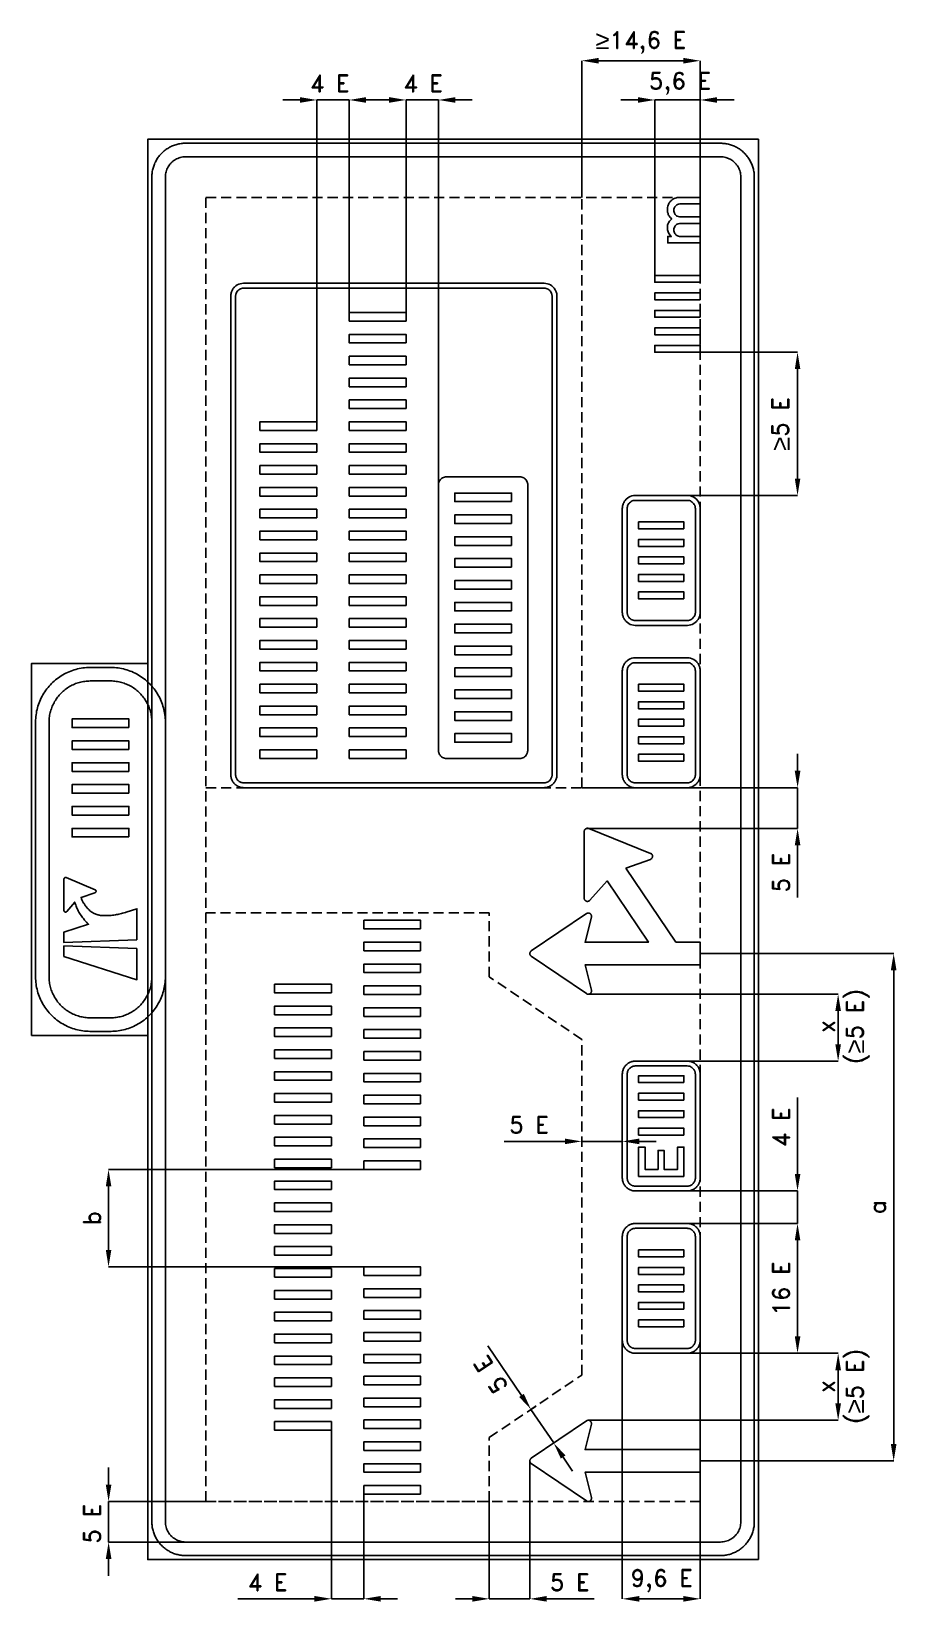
# Model space of a CAD drawing. Header units: millimetres. Extents: x 131 to 6528, y 392 to 12042.
import ezdxf

# ---------------------------------------------------------------- set-up
doc = ezdxf.new("R2010")
doc.units = ezdxf.units.MM
doc.header["$LTSCALE"] = 5
doc.linetypes.add('ČÁRKOVANÁX2', pattern=[1.5, 1, -0.5])
doc.layers.add('Kóty', color=2, linetype='Continuous')
doc.layers.add('Značka', color=7, linetype='Continuous')
doc.styles.get("Standard").update_dxf_attribs({"font": 'romand.shx', "height": 125})
doc.dimstyles.get("Standard").update_dxf_attribs({"dimtxt": 125, "dimasz": 125, "dimexe": 0.18, "dimexo": 0.0625, "dimgap": 60, "dimtad": 1, "dimdec": 0, "dimzin": 0, "dimdsep": 46, "dimtxsty": 'Standard', "dimcen": 0.09, "dimadec": 0, "dimazin": 0, "dimtfac": 1, "dimtdec": 0, "dimtofl": 0, "dimtmove": 0, "dimatfit": 3, "dimfxl": 1, "dimtolj": 1, "dimtzin": 0, "dimarcsym": 0})

msp = doc.modelspace()

# ---------------------------------------------------------------- texts
at = {"layer": 'Kóty', "char_height": 125, "attachment_point": 5}
for s, insert in [('{\\fArial|b0|i0|c238|p34;\\H1.08333x;≥\\A1;\\Fromand|c238;\\H0.92308x;14,6 E}', (4638.5, 11960.2)), ('\\A1;5,6 E', (4927.9, 11658.3)), ('\\A1;5 E', (4112.9, 578.3)), ('\\A1;9,6 E', (4792.1, 590.2))]:
    msp.add_mtext(s, dxfattribs=dict(at, insert=insert))
for s, insert, width in [('\\A1;4 E', (2337.3, 11658.3), 483.755), ('\\A1;4 E', (3028.1, 11658.3), 483.755), ('\\A1;5 E', (3811.5, 3959.8), 321.429)]:
    msp.add_mtext(s, dxfattribs=dict(at, insert=insert, width=width))
for s, insert, rotation in [('\\A1;5 E', (5674, 5824.7), 90), ('\\A1;5 E', (3527, 2113.6), 124.0772), ('\\A1;x\\P{\\H1x;(\\fArial|b0|i0|c238|p34;\\H1.08333x;≥\\Fromand|c238;\\H0.92308x;5 E)}', (6136.9, 2026.1), 90), ('\\A1;5 E', (579, 1011.3), 90)]:
    msp.add_mtext(s, dxfattribs=dict(at, insert=insert, rotation=rotation))
at = {"layer": 'Kóty', "insert": (6137.2, 4686.7), "char_height": 125, "width": 605.841, "attachment_point": 5, "rotation": 90}
msp.add_mtext('\\A1;x\\P({\\fArial|b0|i0|c238|p34;\\H1.08333x;≥\\Fromand|c238;\\H0.92308x;5 E)}', dxfattribs=at)

# ---------------------------------------------------------------- blocks, each defined once
blk = doc.blocks.new('*D0')
at = {"layer": 'Defpoints', "color": 0, "transparency": 16777216}
for p in [(4852, 3471), (5796, 3471), (4852, 3231)]:
    blk.add_point(p, dxfattribs=at)
at = {"layer": 'Kóty', "color": 0, "lineweight": -2, "transparency": 16777216}
for p, q in [((5796, 3596), (5796, 4162)), ((4853, 3471), (5797, 3471)), ((4853, 3231), (5797, 3231)), ((5796, 3106), (5796, 2981))]:
    blk.add_line(p, q, dxfattribs=at)
at = {"layer": 'Kóty', "color": 0, "transparency": 16777216}
for points in [[(5776, 3596), (5817, 3596), (5796, 3471)], [(5776, 3106), (5817, 3106), (5796, 3231)]]:
    blk.add_solid(points, dxfattribs=at)
at = {"layer": 'Kóty', "color": 0, "transparency": 16777216, "insert": (5674, 3941), "char_height": 125, "attachment_point": 5, "rotation": 90}
blk.add_mtext('\\A1;4 E', dxfattribs=at)
blk = doc.blocks.new('*D1')
at = {"layer": 'Defpoints', "color": 0, "transparency": 16777216}
for p in [(4853, 3231), (5796, 3231), (4857, 2271)]:
    blk.add_point(p, dxfattribs=at)
at = {"layer": 'Kóty', "color": 0, "lineweight": -2, "transparency": 16777216}
for p, q in [((4853, 3231), (5797, 3231)), ((5796, 2396), (5796, 3106)), ((4857, 2271), (5797, 2271))]:
    blk.add_line(p, q, dxfattribs=at)
at = {"layer": 'Kóty', "color": 0, "transparency": 16777216}
for points in [[(5776, 3106), (5817, 3106), (5796, 3231)], [(5776, 2396), (5817, 2396), (5796, 2271)]]:
    blk.add_solid(points, dxfattribs=at)
at = {"layer": 'Kóty', "color": 0, "transparency": 16777216, "insert": (5674, 2751), "char_height": 125, "attachment_point": 5, "rotation": 90}
blk.add_mtext('\\A1;16 E', dxfattribs=at)
blk = doc.blocks.new('*D2')
at = {"layer": 'Defpoints', "color": 0, "transparency": 16777216}
for p in [(5076, 9671), (5796, 9671), (4881, 8612)]:
    blk.add_point(p, dxfattribs=at)
at = {"layer": 'Kóty', "color": 0, "lineweight": -2, "transparency": 16777216}
for p, q in [((5077, 9671), (5797, 9671)), ((5796, 8737), (5796, 9546)), ((4881, 8612), (5797, 8612))]:
    blk.add_line(p, q, dxfattribs=at)
at = {"layer": 'Kóty', "color": 0, "transparency": 16777216}
for points in [[(5776, 9546), (5817, 9546), (5796, 9671)], [(5776, 8737), (5817, 8737), (5796, 8612)]]:
    blk.add_solid(points, dxfattribs=at)
at = {"layer": 'Kóty', "color": 0, "transparency": 16777216, "insert": (5669, 9141), "char_height": 125, "width": 489.35, "attachment_point": 5, "rotation": 90}
blk.add_mtext('\\A1;{\\fArial|b0|i0|c238|p34;\\H1.08333x;≥}5 E', dxfattribs=at)
blk = doc.blocks.new('*D3')
at = {"layer": 'Defpoints', "color": 0, "transparency": 16777216}
for p in [(5076, 5226), (6507, 5226), (5076, 1476)]:
    blk.add_point(p, dxfattribs=at)
at = {"layer": 'Kóty', "color": 0, "lineweight": -2, "transparency": 16777216}
for p, q in [((5077, 5226), (6507, 5226)), ((6507, 1601), (6507, 5101)), ((5077, 1476), (6507, 1476))]:
    blk.add_line(p, q, dxfattribs=at)
at = {"layer": 'Kóty', "color": 0, "transparency": 16777216}
for points in [[(6486, 5101), (6528, 5101), (6507, 5226)], [(6486, 1601), (6528, 1601), (6507, 1476)]]:
    blk.add_solid(points, dxfattribs=at)
at = {"layer": 'Kóty', "color": 0, "transparency": 16777216, "insert": (6385, 3351), "char_height": 125, "attachment_point": 5, "rotation": 90}
blk.add_mtext('\\A1;a', dxfattribs=at)
blk = doc.blocks.new('*D4')
at = {"layer": 'Defpoints', "color": 0, "transparency": 16777216}
for p in [(701, 3630), (2589, 3630), (2589, 2910)]:
    blk.add_point(p, dxfattribs=at)
at = {"layer": 'Kóty', "color": 0, "lineweight": -2, "transparency": 16777216}
for p, q in [((2589, 3630), (701, 3630)), ((701, 3035), (701, 3505)), ((2589, 2910), (701, 2910))]:
    blk.add_line(p, q, dxfattribs=at)
at = {"layer": 'Kóty', "color": 0, "transparency": 16777216}
for points in [[(681, 3505), (722, 3505), (701, 3630)], [(681, 3035), (722, 3035), (701, 2910)]]:
    blk.add_solid(points, dxfattribs=at)
at = {"layer": 'Kóty', "color": 0, "transparency": 16777216, "insert": (579, 3270), "char_height": 125, "attachment_point": 5, "rotation": 90}
blk.add_mtext('\\A1;b', dxfattribs=at)
blk = doc.blocks.new('*D5')
at = {"layer": 'Defpoints', "color": 0, "transparency": 16777216}
for p in [(2349, 1702), (2589, 1230), (2349, 456)]:
    blk.add_point(p, dxfattribs=at)
at = {"layer": 'Kóty', "color": 0, "lineweight": -2, "transparency": 16777216}
for p, q in [((2349, 1702), (2349, 456)), ((2589, 1230), (2589, 456)), ((2224, 456), (1658, 456)), ((2714, 456), (2839, 456))]:
    blk.add_line(p, q, dxfattribs=at)
at = {"layer": 'Kóty', "color": 0, "transparency": 16777216}
for points in [[(2224, 477), (2224, 435), (2349, 456)], [(2714, 477), (2714, 435), (2589, 456)]]:
    blk.add_solid(points, dxfattribs=at)
at = {"layer": 'Kóty', "color": 0, "transparency": 16777216, "insert": (1878, 578), "char_height": 125, "attachment_point": 5}
blk.add_mtext('\\A1;4 E', dxfattribs=at)

# ---------------------------------------------------------------- dimensions: what is measured, and where the dimension line sits
at = {"layer": 'Kóty'}
for base, p1, p2, text, picture, middle in [((5796.5, 9670.7), (4881, 8612.1), (5076.5, 9670.7), '{\\fArial|b0|i0|c238|p34;\\H1.08333x;≥}5 E', '*D2', (5668.8, 9141.4)), ((6507, 5225.7), (5076.5, 1475.7), (5076.5, 5225.7), 'a', '*D3', (6384.5, 3350.7)), ((5796.5, 3470.7), (4852.5, 3230.7), (4852.5, 3470.7), '4 E', '*D0', (5674, 3941.4)), ((701.4, 3629.8), (2589, 2909.8), (2589, 3629.8), 'b', '*D4', (578.9, 3269.8)), ((5796.5, 3230.7), (4856.7, 2270.7), (4852.5, 3230.7), '16 E', '*D1', (5674, 2750.7))]:
    dim = msp.add_linear_dim(base=base, p1=p1, p2=p2, angle=90, text=text, dimstyle='Standard', dxfattribs=at)
    dim.commit()
    dim.dimension.update_dxf_attribs({"geometry": picture, "text_midpoint": middle})
dim = msp.add_linear_dim(base=(2349, 455.8), p1=(2589, 1229.6), p2=(2349, 1702.3), text='4 E', dimstyle='Standard', dxfattribs=at)
dim.commit()
dim.dimension.update_dxf_attribs({"geometry": '*D5', "text_midpoint": (1878.3, 578.3)})

# ---------------------------------------------------------------- linework, layer by layer
at = {"layer": 'Kóty'}
for p, q in [((4200.5, 10815.9), (4200.5, 11826)), ((4951.5, 11825.8), (4325.5, 11825.8)), ((5076.5, 10815.9), (5076.5, 11826)), ((2116, 11535.8), (1991, 11535.8)), ((2241, 9156.7), (2241, 11536)), ((2481, 9965), (2481, 11536)), ((2901, 9965), (2901, 11536)), ((3141, 8650.2), (3141, 11536)), ((3391, 11535.8), (3266, 11535.8)), ((4615.5, 11535.8), (4490.5, 11535.8)), ((4740.5, 10239), (4740.5, 11536)), ((5076.5, 10239), (5076.5, 11536)), ((5326.5, 11535.8), (5201.5, 11535.8)), ((5796.5, 6577.1), (5796.5, 6702.1)), ((4200.5, 6452.1), (5796.7, 6452.1)), ((4234.9, 6150.8), (5796.7, 6150.8)), ((5796.5, 6025.8), (5796.5, 5641.2)), ((4245.9, 4925.8), (6096.7, 4925.8)), ((6096.5, 4555.7), (6096.5, 4800.8)), ((4980.5, 4430.7), (6096.7, 4430.7)), ((4075.5, 3837.3), (3625.7, 3837.3)), ((4200.5, 3814.3), (4200.5, 3837.5)), ((4500.5, 3814.3), (4500.5, 3837.5)), ((4625.5, 3837.3), (4750.5, 3837.3)), ((4500.5, 2587.2), (4500.5, 455.6)), ((5076.5, 2587.2), (5076.5, 455.6)), ((3754.8, 1959.8), (3507, 2326)), ((4788.5, 2270.7), (6096.7, 2270.7)), ((6096.5, 1900.5), (6096.5, 2145.7)), ((3862.9, 1882), (3824.7, 1856.1)), ((4251.7, 1775.5), (6096.7, 1775.5)), ((4031, 1633.5), (3992.7, 1607.7)), ((701.5, 1425.8), (701.5, 1300.8)), ((3816.6, 1478.5), (3816.6, 455.6)), ((4062.9, 1504.2), (4133, 1400.7)), ((1421.4, 1175.8), (701.3, 1175.8)), ((3516.5, 1175.8), (3516.5, 455.6)), ((1392.2, 875.8), (701.3, 875.8)), ((701.5, 750.8), (701.5, 625.8)), ((2224, 455.8), (2099, 455.8)), ((3391.5, 455.8), (3266.5, 455.8)), ((4293, 455.8), (3941.6, 455.8)), ((4625.5, 455.8), (4951.5, 455.8))]:
    msp.add_line(p, q, dxfattribs=at)
for points in [[(2241, 11535.8), (2481, 11536)], [(2606, 11535.8), (2776, 11535.8)], [(2901, 11535.8), (3141, 11536)], [(4740.5, 11536), (5076.5, 11535.8)], [(5796.7, 6150.8), (5796.5, 6452.1)], [(4200.5, 3837.3), (4500.5, 3837.3)], [(5796.5, 3230.7), (5796.5, 3470.7)], [(3992.9, 1607.8), (3824.8, 1856.2)], [(701.5, 875.8), (701.3, 1175.8)], [(2349, 455.8), (2589, 455.8)], [(3516.5, 455.6), (3816.6, 455.8)]]:
    msp.add_lwpolyline(points, dxfattribs=at)
for points in [[(4325.5, 11846.7), (4325.5, 11805), (4200.5, 11825.8)], [(4951.5, 11846.7), (4951.5, 11805), (5076.5, 11825.8)], [(2116, 11556.7), (2116, 11515), (2241, 11535.8)], [(2606, 11556.7), (2606, 11515), (2481, 11535.8)], [(2776, 11556.7), (2776, 11515), (2901, 11535.8)], [(3266, 11556.7), (3266, 11515), (3141, 11535.8)], [(4615.5, 11556.7), (4615.5, 11515), (4740.5, 11535.8)], [(5201.5, 11556.7), (5201.5, 11515), (5076.5, 11535.8)], [(5775.6, 6577.1), (5817.3, 6577.1), (5796.5, 6452.1)], [(5775.6, 6025.8), (5817.3, 6025.8), (5796.5, 6150.8)], [(6075.6, 4800.8), (6117.3, 4800.8), (6096.5, 4925.8)], [(6075.6, 4555.7), (6117.3, 4555.7), (6096.5, 4430.7)], [(4075.5, 3858.1), (4075.5, 3816.5), (4200.5, 3837.3)], [(4625.5, 3858.1), (4625.5, 3816.5), (4500.5, 3837.3)], [(6075.6, 2145.7), (6117.3, 2145.7), (6096.5, 2270.7)], [(3772, 1971.4), (3737.5, 1948.1), (3824.8, 1856.2)], [(6075.6, 1900.5), (6117.3, 1900.5), (6096.5, 1775.5)], [(4080.2, 1515.9), (4045.7, 1492.5), (3992.9, 1607.8)], [(680.6, 1300.8), (722.3, 1300.8), (701.5, 1175.8)], [(680.6, 750.8), (722.3, 750.8), (701.5, 875.8)], [(3391.5, 476.7), (3391.5, 435), (3516.5, 455.8)], [(3941.6, 476.7), (3941.6, 435), (3816.6, 455.8)], [(4625.5, 476.7), (4625.5, 435), (4500.5, 455.8)], [(4951.5, 476.7), (4951.5, 435), (5076.5, 455.8)]]:
    msp.add_solid(points, dxfattribs=at)
at = {"layer": 'Značka', "color": 3}
for points in [[(5506.5, 745.8), (991.5, 745.8), (991.5, 11245.8), (5506.5, 11245.8), (5506.5, 745.8)], [(5076.5, 10188), (4740.5, 10188), (4740.5, 10238.9), (5076.5, 10238.9), (5076.5, 10188)], [(5076.5, 10058.7), (4740.5, 10058.7), (4740.5, 10109.6), (5076.5, 10109.6), (5076.5, 10058.7)], [(5076.5, 9929.3), (4740.5, 9929.3), (4740.5, 9980.3), (5076.5, 9980.3), (5076.5, 9929.3)], [(5076.5, 9800), (4740.5, 9800), (4740.5, 9850.9), (5076.5, 9850.9), (5076.5, 9800)], [(5076.5, 9670.7), (4740.5, 9670.7), (4740.5, 9721.6), (5076.5, 9721.6), (5076.5, 9670.7)], [(991.5, 4620.8), (131.5, 4620.8), (131.5, 7370.8), (991.5, 7370.8), (991.5, 4620.8)], [(851.5, 6896.1), (431.5, 6896.1), (431.5, 6959.8), (851.5, 6959.8), (851.5, 6896.1)], [(851.5, 6734.5), (431.5, 6734.5), (431.5, 6798.1), (851.5, 6798.1), (851.5, 6734.5)], [(851.5, 6572.8), (431.5, 6572.8), (431.5, 6636.5), (851.5, 6636.5), (851.5, 6572.8)], [(851.5, 6411.2), (431.5, 6411.2), (431.5, 6474.8), (851.5, 6474.8), (851.5, 6411.2)], [(851.5, 6249.5), (431.5, 6249.5), (431.5, 6313.2), (851.5, 6313.2), (851.5, 6249.5)], [(851.5, 6087.9), (431.5, 6087.9), (431.5, 6151.5), (851.5, 6151.5), (851.5, 6087.9)], [(3009, 5408.1), (2589, 5408.1), (2589, 5471.7), (3009, 5471.7), (3009, 5408.1)], [(911.5, 5262.2), (911.5, 5031.8), (371.5, 5204.6), (371.5, 5282), (911.5, 5262.2)], [(3009, 5246.4), (2589, 5246.4), (2589, 5310.1), (3009, 5310.1), (3009, 5246.4)], [(3009, 5084.7), (2589, 5084.7), (2589, 5148.4), (3009, 5148.4), (3009, 5084.7)], [(2349, 4935.4), (1929, 4935.4), (1929, 4999.1), (2349, 4999.1), (2349, 4935.4)], [(3009, 4923.1), (2589, 4923.1), (2589, 4986.7), (3009, 4986.7), (3009, 4923.1)], [(2349, 4773.7), (1929, 4773.7), (1929, 4837.4), (2349, 4837.4), (2349, 4773.7)], [(3009, 4761.4), (2589, 4761.4), (2589, 4825.1), (3009, 4825.1), (3009, 4761.4)], [(2349, 4612.1), (1929, 4612.1), (1929, 4675.7), (2349, 4675.7), (2349, 4612.1)], [(3009, 4599.8), (2589, 4599.8), (2589, 4663.4), (3009, 4663.4), (3009, 4599.8)], [(2349, 4450.4), (1929, 4450.4), (1929, 4514.1), (2349, 4514.1), (2349, 4450.4)], [(3009, 4438.1), (2589, 4438.1), (2589, 4501.8), (3009, 4501.8), (3009, 4438.1)], [(2349, 4288.8), (1929, 4288.8), (1929, 4352.4), (2349, 4352.4), (2349, 4288.8)], [(3009, 4276.5), (2589, 4276.5), (2589, 4340.1), (3009, 4340.1), (3009, 4276.5)], [(4956.5, 4271.7), (4620.5, 4271.7), (4620.5, 4322.7), (4956.5, 4322.7), (4956.5, 4271.7)], [(2349, 4127.1), (1929, 4127.1), (1929, 4190.8), (2349, 4190.8), (2349, 4127.1)], [(3009, 4114.8), (2589, 4114.8), (2589, 4178.5), (3009, 4178.5), (3009, 4114.8)], [(4956.5, 4142.4), (4620.5, 4142.4), (4620.5, 4193.3), (4956.5, 4193.3), (4956.5, 4142.4)], [(2349, 3965.5), (1929, 3965.5), (1929, 4029.1), (2349, 4029.1), (2349, 3965.5)], [(3009, 3953.1), (2589, 3953.1), (2589, 4016.8), (3009, 4016.8), (3009, 3953.1)], [(4956.5, 4013.1), (4620.5, 4013.1), (4620.5, 4064), (4956.5, 4064), (4956.5, 4013.1)], [(2349, 3803.8), (1929, 3803.8), (1929, 3867.5), (2349, 3867.5), (2349, 3803.8)], [(3009, 3791.5), (2589, 3791.5), (2589, 3855.1), (3009, 3855.1), (3009, 3791.5)], [(4956.5, 3883.8), (4620.5, 3883.8), (4620.5, 3934.7), (4956.5, 3934.7), (4956.5, 3883.8)], [(4956.5, 3578.7), (4620.5, 3578.7), (4620.5, 3795.5), (4668.9, 3795.5), (4668.9, 3629.7), (4764.7, 3629.7), (4764.7, 3771), (4809.8, 3771), (4809.8, 3629.7), (4908.7, 3629.7), (4908.7, 3795.1), (4956.5, 3795.1), (4956.5, 3578.7)], [(2349, 3642.1), (1929, 3642.1), (1929, 3705.8), (2349, 3705.8), (2349, 3642.1)], [(3009, 3629.8), (2589, 3629.8), (2589, 3693.5), (3009, 3693.5), (3009, 3629.8)], [(2349, 3480.5), (1929, 3480.5), (1929, 3544.1), (2349, 3544.1), (2349, 3480.5)], [(2349, 3318.8), (1929, 3318.8), (1929, 3382.5), (2349, 3382.5), (2349, 3318.8)], [(2349, 3157.2), (1929, 3157.2), (1929, 3220.8), (2349, 3220.8), (2349, 3157.2)], [(2349, 2995.5), (1929, 2995.5), (1929, 3059.2), (2349, 3059.2), (2349, 2995.5)], [(2349, 2833.9), (1929, 2833.9), (1929, 2897.5), (2349, 2897.5), (2349, 2833.9)], [(3009, 2846.2), (2589, 2846.2), (2589, 2909.8), (3009, 2909.8), (3009, 2846.2)], [(2349, 2672.2), (1929, 2672.2), (1929, 2735.9), (2349, 2735.9), (2349, 2672.2)], [(3009, 2684.5), (2589, 2684.5), (2589, 2748.2), (3009, 2748.2), (3009, 2684.5)], [(2349, 2510.6), (1929, 2510.6), (1929, 2574.2), (2349, 2574.2), (2349, 2510.6)], [(3009, 2522.9), (2589, 2522.9), (2589, 2586.5), (3009, 2586.5), (3009, 2522.9)], [(2349, 2348.9), (1929, 2348.9), (1929, 2412.6), (2349, 2412.6), (2349, 2348.9)], [(3009, 2361.2), (2589, 2361.2), (2589, 2424.9), (3009, 2424.9), (3009, 2361.2)], [(2349, 2187.2), (1929, 2187.2), (1929, 2250.9), (2349, 2250.9), (2349, 2187.2)], [(3009, 2199.6), (2589, 2199.6), (2589, 2263.2), (3009, 2263.2), (3009, 2199.6)], [(3009, 2037.9), (2589, 2037.9), (2589, 2101.6), (3009, 2101.6), (3009, 2037.9)], [(2349, 2025.6), (1929, 2025.6), (1929, 2089.2), (2349, 2089.2), (2349, 2025.6)], [(2349, 1863.9), (1929, 1863.9), (1929, 1927.6), (2349, 1927.6), (2349, 1863.9)], [(3009, 1876.2), (2589, 1876.2), (2589, 1939.9), (3009, 1939.9), (3009, 1876.2)], [(2349, 1702.3), (1929, 1702.3), (1929, 1765.9), (2349, 1765.9), (2349, 1702.3)], [(3009, 1714.6), (2589, 1714.6), (2589, 1778.2), (3009, 1778.2), (3009, 1714.6)], [(3009, 1552.9), (2589, 1552.9), (2589, 1616.6), (3009, 1616.6), (3009, 1552.9)], [(3009, 1391.3), (2589, 1391.3), (2589, 1454.9), (3009, 1454.9), (3009, 1391.3)], [(3009, 1229.6), (2589, 1229.6), (2589, 1293.3), (3009, 1293.3), (3009, 1229.6)]]:
    msp.add_lwpolyline(points, dxfattribs=at)
for points in [[(5476.5, 1025.8), (5476.5, 1024.8), (5476.5, 1023.9, -0.0321801), (5474.2, 991.6, -0.0354433), (5467.6, 959.8, -0.0362668), (5457.2, 929.2, -0.0344205), (5442.6, 900.3, -0.0337213), (5424.7, 873.3, -0.0340846), (5403.2, 849, -0.0342089), (5379, 827.6, -0.034229), (5352, 809.6, -0.0340448), (5323.1, 795.2, -0.0334123), (5292.4, 784.7, -0.0341271), (5260.7, 778, -0.0367449), (5228.4, 775.8), (5227.5, 775.8), (5226.5, 775.8), (1271.5, 775.8), (1270.5, 775.8, -0.0007054), (1269.5, 775.8, -0.0321796), (1237.2, 778.1, -0.0354427), (1205.5, 784.7, -0.0362646), (1174.8, 795.1, -0.0344235), (1145.9, 809.6, -0.0337094), (1119, 827.6, -0.0340861), (1094.7, 849, -0.0342094), (1073.2, 873.3, -0.0342206), (1055.3, 900.3, -0.0340299), (1040.8, 929.2, -0.0333968), (1030.3, 959.8, -0.0341159), (1023.6, 991.6, -0.0367287), (1021.5, 1023.9), (1021.5, 1024.8), (1021.5, 1025.8), (1021.5, 10965.8), (1021.5, 10966.8), (1021.5, 10967.8, -0.0321759), (1023.7, 11000, -0.0354531), (1030.3, 11031.8, -0.0362566), (1040.7, 11062.4, -0.0344226), (1055.3, 11091.4, -0.0337217), (1073.3, 11118.3, -0.0340709), (1094.7, 11142.6, -0.0342028), (1119, 11164, -0.034247), (1145.9, 11182, -0.0340495), (1174.8, 11196.5, -0.0334082), (1205.5, 11206.9, -0.0340987), (1237.2, 11213.6, -0.0367598), (1269.5, 11215.8), (1270.5, 11215.8), (1271.5, 11215.8), (5226.5, 11215.8), (5227.5, 11215.8), (5228.4, 11215.8, -0.0321604), (5260.7, 11213.5, -0.0353957), (5292.4, 11206.9, -0.0362956), (5323.1, 11196.6, -0.0344274), (5352, 11182, -0.0337163), (5379, 11164, -0.0341243), (5403.2, 11142.6, -0.0342223), (5424.7, 11118.3, -0.034223), (5442.6, 11091.4, -0.0340506), (5457.1, 11062.4, -0.0334149), (5467.6, 11031.8, -0.0341209), (5474.3, 11000, -0.0367454), (5476.5, 10967.8), (5476.5, 10966.8), (5476.5, 10965.8), (5476.5, 1025.8)], [(5376.5, 1025.8), (5376.5, 10965.8), (5376.5, 10966.4), (5376.5, 10967, 0.0321781), (5375.1, 10986.3, 0.035444), (5371.2, 11005.4, 0.0362616), (5364.9, 11023.8, 0.0344291), (5356.2, 11041.1, 0.0337212), (5345.4, 11057.3, 0.0340613), (5332.5, 11071.9), (5318, 11084.7), (5301.8, 11095.5), (5284.4, 11104.2), (5266.1, 11110.5), (5247, 11114.5), (5227.6, 11115.8), (5227.1, 11115.8), (5226.5, 11115.8), (1271.5, 11115.8), (1270.9, 11115.8), (1270.3, 11115.8, 0.0321576), (1250.9, 11114.4, 0.0353971), (1231.9, 11110.5, 0.0363081), (1213.5, 11104.3, 0.0344167), (1196.1, 11095.5, 0.0337192), (1180, 11084.7, 0.0340906), (1165.4, 11071.9, 0.0341989), (1152.5, 11057.3, 0.0342415), (1141.8, 11041.1, 0.034031), (1133.1, 11023.8, 0.0333739), (1126.8, 11005.4, 0.0341555), (1122.8, 10986.3, 0.0367243), (1121.5, 10967), (1121.5, 10966.4), (1121.5, 10965.8), (1121.5, 1025.8), (1121.5, 1025.2), (1121.5, 1024.6, 0.0321855), (1122.8, 1005.3, 0.0354448), (1126.8, 986.2, 0.0362578), (1133, 967.8, 0.0344186), (1141.8, 950.5, 0.0337131), (1152.5, 934.3, 0.0340795), (1165.4, 919.8, 0.034219), (1180, 906.9, 0.0342332), (1196.1, 896.1, 0.0340543), (1213.5, 887.4, 0.0334087), (1231.9, 881.1, 0.0341257), (1250.9, 877.1, 0.036744), (1270.3, 875.8, 0.0008761), (1270.9, 875.8), (1271.5, 875.8), (5226.5, 875.8), (5227.1, 875.8), (5227.6, 875.8, 0.0321801), (5247, 877.2, 0.0354425), (5266.1, 881.1, 0.0362661), (5284.5, 887.4, 0.0344205), (5301.8, 896.1, 0.0337218), (5318, 906.9, 0.0340848), (5332.5, 919.8, 0.0342088), (5345.4, 934.3, 0.0342286), (5356.2, 950.5, 0.0340442), (5364.9, 967.8, 0.0334125), (5371.2, 986.2, 0.0341266), (5375.2, 1005.3, 0.036745), (5376.5, 1024.6), (5376.5, 1025.2), (5376.5, 1025.8)], [(5076.4, 10478.9), (4836.3, 10478.9), (4836.3, 10527.1), (4863.1, 10527.1), (4860.2, 10529.8), (4857.3, 10532.5, -0.0537667), (4846.6, 10545.6, -0.0546181), (4838.9, 10560.7, -0.0497856), (4834.6, 10575.2, -0.0499052), (4833.3, 10590.2, -0.0445946), (4834.3, 10603.6, -0.0453596), (4837.7, 10616.6, -0.0415219), (4843, 10628.5), (4850.1, 10639.5), (4854.8, 10645.5), (4860.2, 10650.9), (4863.3, 10653.5), (4866.4, 10655.9), (4863, 10658.8), (4859.8, 10661.7, -0.0720599), (4845.7, 10679.7, -0.066459), (4836.9, 10700.9, -0.0355293), (4834.3, 10712.7, -0.035843), (4833.3, 10724.6, -0.0505286), (4834.7, 10741.8, -0.0496669), (4839.5, 10758.4, -0.0682707), (4850.8, 10779.4, -0.0732827), (4867.4, 10796.3, -0.0568426), (4883.2, 10806.3, -0.0487997), (4900.8, 10812.8), (4907.2, 10814.4), (4913.8, 10815.4), (4916.7, 10815.6), (4919.7, 10815.8), (5076.4, 10815.8), (5076.4, 10767.6), (4929.4, 10767.6), (4927.6, 10767.6), (4925.8, 10767.5), (4916.8, 10766), (4908.3, 10762.7, 0.0677591), (4898, 10756, 0.0669821), (4889.9, 10746.8, 0.0735682), (4883.7, 10734.9, 0.074333), (4881.3, 10721.6, 0.080749), (4882.8, 10706.9, 0.0806738), (4888.8, 10693.5, 0.0704967), (4896.7, 10683.8, 0.0754351), (4907, 10676.9), (4915.7, 10673.6), (4924.9, 10671.8), (4926.2, 10671.6), (4927.5, 10671.4), (5076.4, 10671.4), (5076.4, 10623.3), (4928.4, 10623.3), (4926.4, 10623.3), (4924.4, 10623.1), (4912.4, 10620.3, 0.0691008), (4901.5, 10614.2, 0.0747565), (4891.7, 10604.9, 0.0737793), (4885.1, 10593.1, 0.0890667), (4881.3, 10576.6, 0.0936533), (4883.7, 10559.9, 0.0733346), (4889, 10548.5, 0.0712048), (4897.3, 10539.1, 0.0769779), (4909.3, 10531.3, 0.0780537), (4923, 10527.6), (4924.8, 10527.3), (4926.6, 10527.1), (5076.4, 10527.1), (5076.4, 10478.9)], [(1121.5, 5055.8), (1121.5, 5054.2), (1121.5, 5052.6, -0.0321921), (1117.8, 5000.3, -0.0354422), (1107.1, 4948.9, -0.0362604), (1090.3, 4899.2, -0.0344201), (1066.7, 4852.4, -0.0337225), (1037.6, 4808.7, -0.0340794), (1002.9, 4769.4, -0.0342133), (963.6, 4734.7, -0.0342345), (919.9, 4705.6, -0.0340431), (873, 4682.1, -0.033414), (823.3, 4665.2, -0.0341248), (771.9, 4654.3, -0.0367398), (719.7, 4650.8), (718.1, 4650.8), (716.5, 4650.8), (566.5, 4650.8), (564.9, 4650.8), (563.3, 4650.8, -0.0321828), (511, 4654.5, -0.0354421), (459.6, 4665.2, -0.0362692), (409.9, 4682, -0.0344243), (363.1, 4705.6, -0.0337304), (319.4, 4734.7, -0.0340826), (280.1, 4769.4, -0.0342004), (245.3, 4808.7, -0.0342202), (216.3, 4852.4, -0.0340431), (192.8, 4899.3, -0.0334008), (175.8, 4948.9, -0.0341339), (165, 5000.4, -0.0367584), (161.5, 5052.6), (161.5, 5054.2), (161.5, 5055.8), (161.5, 6935.8), (161.5, 6937.4), (161.5, 6939, -0.0321921), (165.2, 6991.3, -0.0354422), (175.8, 7042.7, -0.0362604), (192.6, 7092.4, -0.0344201), (216.3, 7139.2, -0.0337304), (245.4, 7182.9, -0.0340792), (280.1, 7222.2, -0.0342063), (319.4, 7257, -0.0342229), (363.1, 7286, -0.0340431), (409.9, 7309.5, -0.0334008), (459.6, 7326.5, -0.0341339), (511, 7337.3, -0.0367584), (563.3, 7340.8), (564.9, 7340.8), (566.5, 7340.8), (716.5, 7340.8), (718.1, 7340.8), (719.7, 7340.8, -0.0321921), (772, 7337.1, -0.0354422), (823.3, 7326.5, -0.0362604), (873, 7309.7, -0.0344201), (919.9, 7286, -0.0337304), (963.5, 7256.9, -0.0340792), (1002.9, 7222.2, -0.0342063), (1037.6, 7182.9, -0.0342229), (1066.7, 7139.2, -0.0340431), (1090.1, 7092.4, -0.0334008), (1107.1, 7042.7, -0.0341339), (1118, 6991.3, -0.0367584), (1121.5, 6939, -0.0009227), (1121.5, 6937.4), (1121.5, 6935.8), (1121.5, 5055.8)], [(1021.5, 5055.8), (1021.5, 6935.8), (1021.5, 6937), (1021.5, 6938.2, 0.0321768), (1018.7, 6977.6, 0.0354414), (1010.7, 7016.3, 0.0362604), (998, 7053.7, 0.0344104), (980.2, 7089, 0.033728), (958.3, 7121.9, 0.0340944), (932.1, 7151.5, 0.0342162), (902.5, 7177.7, 0.0342324), (869.7, 7199.6, 0.034038), (834.4, 7217.2, 0.0334005), (797, 7230, 0.0341342), (758.2, 7238.2, 0.036729), (718.9, 7240.8), (717.7, 7240.8), (716.5, 7240.8), (566.5, 7240.8), (565.3, 7240.8), (564.1, 7240.8, 0.0321768), (524.7, 7238, 0.0354414), (486, 7230, 0.0362604), (448.6, 7217.4, 0.0344104), (413.3, 7199.6, 0.033728), (380.4, 7177.6, 0.0340944), (350.8, 7151.5, 0.0342162), (324.6, 7121.9, 0.0342324), (302.7, 7089, 0.034038), (285.1, 7053.7, 0.0334005), (272.3, 7016.3, 0.0341342), (264.1, 6977.6, 0.036729), (261.5, 6938.2), (261.5, 6937), (261.5, 6935.8), (261.5, 5055.8), (261.5, 5054.6), (261.5, 5053.4, 0.0321768), (264.2, 5014, 0.0354414), (272.3, 4975.3, 0.0362604), (284.9, 4937.9, 0.0344104), (302.7, 4902.6, 0.033728), (324.7, 4869.8, 0.0340944), (350.8, 4840.1, 0.0342114), (380.4, 4814, 0.0342327), (413.3, 4792.1, 0.0340434), (448.6, 4774.4, 0.0334122), (486, 4761.6, 0.0341342), (524.7, 4753.5, 0.0367476), (564.1, 4750.8), (565.3, 4750.8), (566.5, 4750.8), (716.5, 4750.8), (717.7, 4750.8), (718.9, 4750.8, 0.032183), (758.3, 4753.6, 0.0354414), (797, 4761.6, 0.0362721), (834.4, 4774.3, 0.0344268), (869.7, 4792.1, 0.0337282), (902.5, 4814, 0.0340803), (932.1, 4840.1, 0.0342162), (958.3, 4869.7, 0.0342324), (980.2, 4902.6, 0.034038), (997.9, 4937.9, 0.0334005), (1010.7, 4975.3, 0.0341342), (1018.8, 5014.1, 0.036729), (1021.5, 5053.4), (1021.5, 5054.6), (1021.5, 5055.8)], [(4527.4, 5856.8), (4708.1, 5921.7), (4709.2, 5922.1), (4710.3, 5922.6), (4714.2, 5924.9), (4717.7, 5928.1, 0.0641971), (4721.1, 5932.7, 0.0640888), (4723.2, 5938.1, 0.0640004), (4724, 5943.8, 0.0638861), (4723.4, 5949.6, 0.0635374), (4721.5, 5955, 0.06237), (4718.3, 5959.9), (4715, 5963.1), (4711.1, 5965.6), (4710, 5966.1), (4709, 5966.6), (4252, 6150.5), (4250.9, 6150.9), (4249.8, 6151.2), (4245.2, 6152.1), (4240.5, 6152.1), (4234.8, 6150.8), (4229.6, 6148.1, 0.064718), (4225.2, 6144.3, 0.0630823), (4221.9, 6139.5, 0.0521931), (4220, 6135.2, 0.0569458), (4219.2, 6130.6), (4219.1, 6129.4), (4219, 6128.2), (4218.4, 5635.7), (4218.4, 5634.5), (4218.5, 5633.3, 0.0514528), (4219.3, 5628.8, 0.0515239), (4221.1, 5624.5, 0.0641944), (4224.3, 5619.7, 0.0641318), (4228.7, 5615.9, 0.0640381), (4233.8, 5613.2, 0.0638482), (4239.4, 5611.8, 0.0635431), (4245.2, 5611.8, 0.0623508), (4250.8, 5613.2), (4255, 5615.2), (4258.7, 5618), (4259.5, 5618.8), (4260.3, 5619.6), (4388.1, 5762.9), (4693.8, 5309.7), (4224.5, 5309.7), (4271.7, 5495.8), (4272, 5496.9), (4272.2, 5498, 0.0514443), (4272.5, 5502.6, 0.0515825), (4271.8, 5507.2, 0.0641862), (4269.8, 5512.7, 0.0641161), (4266.6, 5517.4, 0.0640416), (4262.3, 5521.3, 0.0639075), (4257.2, 5524, 0.0635162), (4251.6, 5525.5, 0.0622574), (4245.8, 5525.5), (4241.2, 5524.6), (4237, 5522.7), (4236, 5522.2), (4235, 5521.5), (3827, 5245.5), (3826.1, 5244.9), (3825.2, 5244.1, 0.0519514), (3821.8, 5240.8, 0.052118), (3819.3, 5236.9, 0.064866), (3817.1, 5231.5, 0.0650531), (3816.5, 5225.7, 0.0647482), (3817.2, 5219.9, 0.0630984), (3819.3, 5214.4, 0.0520695), (3821.8, 5210.5, 0.056883), (3825.2, 5207.2), (3826.1, 5206.5), (3827, 5205.8), (4235, 4929.8), (4236, 4929.2), (4237, 4928.6), (4241.2, 4926.7), (4245.8, 4925.8, 0.0640753), (4251.6, 4925.8, 0.0641896), (4257.2, 4927.3, 0.0640096), (4262.3, 4930, 0.0639069), (4266.6, 4933.9, 0.0635581), (4269.8, 4938.7, 0.0623612), (4271.8, 4944.1, 0.0516431), (4272.5, 4948.7, 0.0563106), (4272.2, 4953.3), (4272, 4954.4), (4271.7, 4955.6), (4224.5, 5141.7), (5076.5, 5141.7), (5076.5, 5309.7), (4896.5, 5309.7), (4527.4, 5856.8)], [(911.5, 5327), (371.5, 5307.2), (371.5, 5384.6), (553.4, 5442.9), (551.3, 5444.9), (549.1, 5446.9, -0.0148222), (534.6, 5461.4, -0.0155344), (520.9, 5476.7, -0.014793), (508.8, 5491.9, -0.0142557), (497.5, 5507.8, -0.0141063), (487.1, 5524.2, -0.0144592), (477.6, 5541.2, -0.0114874), (470.6, 5555.1, -0.010958), (464.3, 5569.4, -0.0121151), (458.2, 5584.9, -0.0134955), (452.9, 5600.6), (452, 5603.4), (451.1, 5606.2), (392.8, 5536.7), (392.7, 5536.6), (392.6, 5536.5), (391.8, 5535.7, -0.024548), (390.9, 5535, -0.0236182), (390.1, 5534.5, -0.021944), (389.2, 5533.9, -0.0215029), (388.3, 5533.5, -0.0218394), (387.3, 5533.2, -0.0185703), (386.5, 5532.9, -0.018139), (385.7, 5532.8, -0.0196066), (384.8, 5532.7, -0.018911), (384, 5532.6), (383.8, 5532.6), (383.6, 5532.6), (383.3, 5532.6, -0.006416), (383, 5532.6, -0.0148475), (382.5, 5532.7, -0.0123343), (381.9, 5532.7, -0.0299443), (380.4, 5533, -0.0310087), (379.1, 5533.5, -0.0413717), (377.4, 5534.3, -0.0408149), (375.9, 5535.4, -0.0402587), (374.5, 5536.7, -0.0406386), (373.4, 5538.2, -0.0325265), (372.7, 5539.5, -0.0319241), (372.1, 5540.9, -0.036208), (371.7, 5542.5, -0.0408889), (371.5, 5544.2), (371.5, 5544.5), (371.5, 5544.8), (371.5, 5775.7), (371.5, 5776), (371.5, 5776.3, -0.0448228), (371.7, 5778.3, -0.0457563), (372.4, 5780.2, -0.0421428), (373.2, 5781.9, -0.0404844), (374.3, 5783.5, -0.0400396), (375.6, 5784.8, -0.0409672), (377.1, 5785.9, -0.0332783), (378.4, 5786.7, -0.0320637), (379.8, 5787.2, -0.0416723), (381.7, 5787.7, -0.0452736), (383.6, 5787.9, -0.012683), (384.2, 5787.8, -0.0102043), (384.8, 5787.8, -0.0091354), (385.3, 5787.7, -0.0112713), (385.8, 5787.7, -0.0115089), (386.2, 5787.6, -0.0103118), (386.7, 5787.5, -0.0067382), (387.1, 5787.4, -0.007598), (387.5, 5787.2, -0.0101181), (387.8, 5787.1, -0.0142928), (388.2, 5787), (388.3, 5786.9), (388.4, 5786.9), (601.2, 5697.5), (601.4, 5697.4), (601.6, 5697.3, -0.0333278), (603, 5696.6, -0.0346018), (604.2, 5695.7, -0.0317588), (605.2, 5694.7, -0.0306176), (606.2, 5693.7, -0.0300664), (607, 5692.5, -0.0306777), (607.6, 5691.3, -0.0250639), (608, 5690.2, -0.0251473), (608.4, 5689.1, -0.026781), (608.6, 5687.9, -0.0267491), (608.7, 5686.7), (608.7, 5686.5), (608.7, 5686.2), (608.7, 5686), (608.7, 5685.8, -0.0095128), (608.7, 5685.3, -0.0105868), (608.6, 5684.9, -0.0246008), (608.4, 5683.7, -0.0250703), (608.1, 5682.6, -0.0329456), (607.6, 5681.2, -0.0322957), (606.9, 5679.9, -0.0324623), (606.1, 5678.7, -0.0330348), (605, 5677.6, -0.0267419), (604.1, 5676.8, -0.0252268), (603.2, 5676, -0.027653), (602, 5675.4, -0.0324263), (600.9, 5674.9), (600.6, 5674.8), (600.4, 5674.7), (497.9, 5640.4), (499, 5637.3), (500.2, 5634.3, 0.0225147), (509.1, 5614.1, 0.0243987), (519.8, 5594.7, 0.0232922), (531, 5578.1, 0.0239262), (543.6, 5562.6, 0.0244049), (556.7, 5549, 0.0277981), (571.1, 5537, 0.022783), (582.8, 5528.9, 0.0238751), (595.2, 5521.9, 0.0279146), (608.2, 5516.1, 0.035341), (621.9, 5512, 0.0051094), (624.3, 5511.4, 0.0018325), (626.7, 5510.9), (628.7, 5510.5, 0.0008123), (631.1, 5510.1, 0.0023659), (633.6, 5509.7, 0.0201979), (652, 5507.2, 0.0170043), (670.5, 5506.2, 0.015148), (690.1, 5506.1, 0.0127741), (709.6, 5507.2, 0.012188), (730.6, 5509.2, 0.0114428), (751.5, 5512.3, 0.008876), (768.9, 5515.5, 0.0080107), (786.3, 5519.3, 0.0088628), (805.1, 5524, 0.0098898), (823.8, 5529.4), (827.2, 5530.5), (830.5, 5531.5), (911.5, 5557.4), (911.5, 5327)], [(5076.5, 3566.7), (5076.5, 3566.3), (5076.5, 3565.9, -0.0321775), (5075.6, 3553.5, -0.0354427), (5073.1, 3541.3, -0.036272), (5069.1, 3529.6, -0.0344106), (5063.5, 3518.4, -0.0337259), (5056.6, 3508.1, -0.0340918), (5048.4, 3498.8, -0.0342059), (5039, 3490.5, -0.0342345), (5028.7, 3483.7, -0.0340544), (5017.6, 3478.1, -0.0334374), (5005.8, 3474.1, -0.0341408), (4993.6, 3471.5, -0.036733), (4981.2, 3470.7), (4980.8, 3470.7), (4980.5, 3470.7), (4596.5, 3470.7), (4596.1, 3470.7), (4595.7, 3470.7, -0.0321833), (4583.3, 3471.5, -0.0354648), (4571.1, 3474.1, -0.0362613), (4559.4, 3478.1, -0.0344327), (4548.3, 3483.7, -0.0337155), (4537.9, 3490.6, -0.034071), (4528.6, 3498.8, -0.0341915), (4520.4, 3508.1, -0.0342304), (4513.5, 3518.4, -0.0340467), (4507.9, 3529.6, -0.0334163), (4503.9, 3541.3, -0.0341306), (4501.3, 3553.5, -0.0367484), (4500.5, 3565.9), (4500.5, 3566.3), (4500.5, 3566.7), (4500.5, 4334.7), (4500.5, 4335), (4500.5, 4335.4, -0.0321824), (4501.3, 4347.8, -0.035438), (4503.9, 4360, -0.0362719), (4507.9, 4371.8, -0.034424), (4513.5, 4382.9, -0.0337279), (4520.4, 4393.2, -0.0340882), (4528.6, 4402.5, -0.0342043), (4537.9, 4410.8, -0.0342371), (4548.3, 4417.7, -0.0340555), (4559.4, 4423.2, -0.0334193), (4571.1, 4427.3, -0.034103), (4583.3, 4429.8, -0.0367527), (4595.7, 4430.7), (4596.1, 4430.7), (4596.5, 4430.7), (4980.5, 4430.7), (4980.8, 4430.7), (4981.2, 4430.7, -0.0321833), (4993.6, 4429.8, -0.0354461), (5005.8, 4427.3, -0.0362774), (5017.6, 4423.3, -0.0344293), (5028.7, 4417.7, -0.0337427), (5039, 4410.8, -0.0340694), (5048.4, 4402.5, -0.0342156), (5056.6, 4393.2, -0.0342264), (5063.5, 4382.9, -0.0340445), (5069, 4371.8, -0.033414), (5073.1, 4360, -0.0341282), (5075.6, 4347.8, -0.036746), (5076.5, 4335.4, -0.0008905), (5076.5, 4335), (5076.5, 4334.7), (5076.5, 3566.7)], [(5076.5, 3566.7), (5076.5, 3566.3), (5076.5, 3565.9, -0.0321775), (5075.6, 3553.5, -0.0354427), (5073.1, 3541.3, -0.036272), (5069.1, 3529.6, -0.0344106), (5063.5, 3518.4, -0.0337259), (5056.6, 3508.1, -0.0340918), (5048.4, 3498.8, -0.0342059), (5039, 3490.5, -0.0342345), (5028.7, 3483.7, -0.0340544), (5017.6, 3478.1, -0.0334374), (5005.8, 3474.1, -0.0341408), (4993.6, 3471.5, -0.036733), (4981.2, 3470.7), (4980.8, 3470.7), (4980.5, 3470.7), (4596.5, 3470.7), (4596.1, 3470.7), (4595.7, 3470.7, -0.0321833), (4583.3, 3471.5, -0.0354648), (4571.1, 3474.1, -0.0362613), (4559.4, 3478.1, -0.0344327), (4548.3, 3483.7, -0.0337155), (4537.9, 3490.6, -0.034071), (4528.6, 3498.8, -0.0341915), (4520.4, 3508.1, -0.0342304), (4513.5, 3518.4, -0.0340467), (4507.9, 3529.6, -0.0334163), (4503.9, 3541.3, -0.0341306), (4501.3, 3553.5, -0.0367484), (4500.5, 3565.9), (4500.5, 3566.3), (4500.5, 3566.7), (4500.5, 4334.7), (4500.5, 4335), (4500.5, 4335.4, -0.0321824), (4501.3, 4347.8, -0.035438), (4503.9, 4360, -0.0362719), (4507.9, 4371.8, -0.034424), (4513.5, 4382.9, -0.0337279), (4520.4, 4393.2, -0.0340882), (4528.6, 4402.5, -0.0342043), (4537.9, 4410.8, -0.0342371), (4548.3, 4417.7, -0.0340555), (4559.4, 4423.2, -0.0334193), (4571.1, 4427.3, -0.034103), (4583.3, 4429.8, -0.0367527), (4595.7, 4430.7), (4596.1, 4430.7), (4596.5, 4430.7), (4980.5, 4430.7), (4980.8, 4430.7), (4981.2, 4430.7, -0.0321833), (4993.6, 4429.8, -0.0354461), (5005.8, 4427.3, -0.0362774), (5017.6, 4423.3, -0.0344293), (5028.7, 4417.7, -0.0337427), (5039, 4410.8, -0.0340694), (5048.4, 4402.5, -0.0342156), (5056.6, 4393.2, -0.0342264), (5063.5, 4382.9, -0.0340445), (5069, 4371.8, -0.033414), (5073.1, 4360, -0.0341282), (5075.6, 4347.8, -0.036746), (5076.5, 4335.4, -0.0008905), (5076.5, 4335), (5076.5, 4334.7), (5076.5, 3566.7)], [(5040.5, 3566.7), (5040.5, 4334.7), (5040.5, 4334.9), (5040.5, 4335.1, 0.0321804), (5039.9, 4342.9, 0.0354377), (5038.3, 4350.5, 0.0362479), (5035.9, 4357.9, 0.0344037), (5032.4, 4364.8, 0.0337101), (5028, 4371.3, 0.0340919), (5022.9, 4377.1, 0.0341881), (5017.1, 4382.2, 0.0342456), (5010.6, 4386.5), (5003.7, 4390), (4996.3, 4392.5), (4988.7, 4394.1), (4980.9, 4394.7), (4980.7, 4394.7), (4980.5, 4394.7), (4596.5, 4394.7), (4596.2, 4394.7), (4596, 4394.7), (4588.3, 4394.1, 0.0354563), (4580.6, 4392.5, 0.0362516), (4573.3, 4390, 0.0344283), (4566.3, 4386.5, 0.0337199), (4559.9, 4382.2, 0.034076), (4554, 4377.1, 0.0341972), (4548.9, 4371.3, 0.034235), (4544.6, 4364.8, 0.034041), (4541.1, 4357.9, 0.0334105), (4538.6, 4350.5, 0.0341291), (4537, 4342.9, 0.0367423), (4536.5, 4335.1), (4536.5, 4334.9), (4536.5, 4334.7), (4536.5, 3566.7), (4536.5, 3566.4), (4536.5, 3566.2, 0.0321792), (4537, 3558.4, 0.0354582), (4538.6, 3550.8, 0.0362717), (4541.1, 3543.5, 0.0344169), (4544.6, 3536.5, 0.0337135), (4548.9, 3530.1, 0.0340717), (4554, 3524.2, 0.0342084), (4559.9, 3519.1, 0.0341933), (4566.3, 3514.8, 0.0340273), (4573.3, 3511.3, 0.0333729), (4580.6, 3508.8, 0.0341419), (4588.3, 3507.2, 0.0367803), (4596, 3506.7), (4596.2, 3506.7), (4596.5, 3506.7), (4980.5, 3506.7), (4980.7, 3506.7), (4980.9, 3506.7, 0.0321795), (4988.7, 3507.2, 0.0354257), (4996.3, 3508.8, 0.0362503), (5003.7, 3511.3, 0.0344231), (5010.6, 3514.8, 0.0337199), (5017.1, 3519.1, 0.0341013), (5022.9, 3524.2, 0.0342219), (5028, 3530.1, 0.0342415), (5032.4, 3536.5, 0.034041), (5035.8, 3543.5, 0.033416), (5038.3, 3550.8, 0.0341366), (5040, 3558.4, 0.0367502), (5040.5, 3566.2), (5040.5, 3566.4), (5040.5, 3566.7)], [(5076.5, 1559.7), (4224.5, 1559.7), (4271.7, 1745.8), (4272, 1746.9), (4272.2, 1748, 0.05145), (4272.5, 1752.6, 0.051581), (4271.8, 1757.2, 0.0641646), (4269.8, 1762.7, 0.0641269), (4266.6, 1767.4, 0.0639958), (4262.3, 1771.3, 0.0638509), (4257.2, 1774, 0.0635176), (4251.6, 1775.5, 0.0623839), (4245.8, 1775.5, 0.0516204), (4241.2, 1774.6, 0.0563385), (4237, 1772.7), (4236, 1772.2), (4235, 1771.5), (3827, 1495.5), (3826.1, 1494.9), (3825.2, 1494.1, 0.0520275), (3821.8, 1490.8, 0.0521442), (3819.3, 1486.9, 0.0648457), (3817.1, 1481.5, 0.0650562), (3816.5, 1475.7, 0.0647404), (3817.2, 1469.9, 0.0631247), (3819.3, 1464.4, 0.0521225), (3821.8, 1460.5, 0.0569323), (3825.2, 1457.2), (3826.1, 1456.5), (3827, 1455.8), (4235, 1179.8), (4236, 1179.2), (4237, 1178.6, 0.0514528), (4241.2, 1176.8, 0.0515716), (4245.8, 1175.8, 0.0641755), (4251.6, 1175.8, 0.0641244), (4257.2, 1177.3, 0.0639987), (4262.3, 1180, 0.0638702), (4266.6, 1183.9, 0.063526), (4269.8, 1188.7, 0.0623827), (4271.8, 1194.1, 0.0516313), (4272.5, 1198.7, 0.0563116), (4272.2, 1203.3), (4272, 1204.4), (4271.7, 1205.6), (4224.5, 1391.7), (5076.5, 1391.7), (5076.5, 1559.7)]]:
    msp.add_lwpolyline(points, format="xyb", dxfattribs=at)
at = {"layer": 'Značka', "color": 6, "linetype": 'ČÁRKOVANÁX2', "ltscale": 15}
for points in [[(5076.5, 1175.8), (1421.5, 1175.8), (1421.5, 10815.8), (5076.5, 10815.8), (5076.5, 1175.8)], [(1421.5, 6452.1), (4200.5, 6452.1), (4200.5, 10815.8)], [(1421.5, 5525.7), (1421.5, 1175.8), (3516.5, 1175.8), (3516.5, 1647.7), (4200.5, 2110.4), (4200.5, 4591), (3516.5, 5053.7), (3516.5, 5525.7), (1421.5, 5525.7)]]:
    msp.add_lwpolyline(points, dxfattribs=at)
at = {"layer": 'Značka', "color": 5}
for points in [[(4017, 6548.1), (4017, 6547.7), (4017, 6547.3, -0.0321738), (4016.1, 6534.9, -0.0354461), (4013.6, 6522.7, -0.0362663), (4009.6, 6511, -0.0344276), (4004, 6499.9, -0.0336989), (3997.1, 6489.5, -0.0340741), (3988.9, 6480.2, -0.0342219), (3979.5, 6472, -0.0342345), (3969.2, 6465.1, -0.0340157), (3958.1, 6459.5, -0.033443), (3946.3, 6455.5, -0.0341192), (3934.1, 6452.9, -0.0367717), (3921.7, 6452.1), (3921.4, 6452.1), (3921, 6452.1), (1701, 6452.1), (1700.6, 6452.1), (1700.2, 6452.1, -0.0322412), (1687.8, 6452.9, -0.0354235), (1675.6, 6455.5, -0.0362627), (1663.9, 6459.5, -0.0344194), (1652.8, 6465.1, -0.0337158), (1642.4, 6472, -0.0341209), (1633.1, 6480.2, -0.0342274), (1624.9, 6489.5, -0.0342128), (1618, 6499.9, -0.0340555), (1612.4, 6511, -0.0334268), (1608.4, 6522.7, -0.0341256), (1605.8, 6534.9, -0.0367507), (1605, 6547.3), (1605, 6547.7), (1605, 6548.1), (1605, 10085.1), (1605, 10085.5), (1605, 10085.8, -0.0321811), (1605.8, 10098.2, -0.0354746), (1608.4, 10110.4, -0.0362432), (1612.4, 10122.2, -0.0344112), (1618, 10133.3, -0.0337261), (1624.9, 10143.6, -0.0340772), (1633.1, 10153, -0.0341106), (1642.4, 10161.2), (1652.8, 10168.1), (1663.9, 10173.6), (1675.6, 10177.7), (1687.8, 10180.2), (1700.2, 10181.1), (1700.6, 10181.1), (1701, 10181.1), (3921, 10181.1), (3921.4, 10181.1), (3921.7, 10181.1), (3934.1, 10180.2), (3946.3, 10177.7), (3958.1, 10173.7), (3969.2, 10168.1), (3979.5, 10161.2), (3988.9, 10153), (3997.1, 10143.6), (4004, 10133.3, -0.0340466), (4009.5, 10122.2, -0.0334151), (4013.6, 10110.4, -0.0341095), (4016.1, 10098.2, -0.0367368), (4017, 10085.8), (4017, 10085.5), (4017, 10085.1), (4017, 6548.1)], [(4017, 6548.1), (4017, 6547.7), (4017, 6547.3, -0.0321738), (4016.1, 6534.9, -0.0354461), (4013.6, 6522.7, -0.0362663), (4009.6, 6511, -0.0344276), (4004, 6499.9, -0.0336989), (3997.1, 6489.5, -0.0340741), (3988.9, 6480.2, -0.0342219), (3979.5, 6472, -0.0342345), (3969.2, 6465.1, -0.0340157), (3958.1, 6459.5, -0.033443), (3946.3, 6455.5, -0.0341192), (3934.1, 6452.9, -0.0367717), (3921.7, 6452.1), (3921.4, 6452.1), (3921, 6452.1), (1701, 6452.1), (1700.6, 6452.1), (1700.2, 6452.1, -0.0322412), (1687.8, 6452.9, -0.0354235), (1675.6, 6455.5, -0.0362627), (1663.9, 6459.5, -0.0344194), (1652.8, 6465.1, -0.0337158), (1642.4, 6472, -0.0341209), (1633.1, 6480.2, -0.0342274), (1624.9, 6489.5, -0.0342128), (1618, 6499.9, -0.0340555), (1612.4, 6511, -0.0334268), (1608.4, 6522.7, -0.0341256), (1605.8, 6534.9, -0.0367507), (1605, 6547.3), (1605, 6547.7), (1605, 6548.1), (1605, 10085.1), (1605, 10085.5), (1605, 10085.8, -0.0321811), (1605.8, 10098.2, -0.0354746), (1608.4, 10110.4, -0.0362432), (1612.4, 10122.2, -0.0344112), (1618, 10133.3, -0.0337261), (1624.9, 10143.6, -0.0340772), (1633.1, 10153, -0.0341106), (1642.4, 10161.2), (1652.8, 10168.1), (1663.9, 10173.6), (1675.6, 10177.7), (1687.8, 10180.2), (1700.2, 10181.1), (1700.6, 10181.1), (1701, 10181.1), (3921, 10181.1), (3921.4, 10181.1), (3921.7, 10181.1), (3934.1, 10180.2), (3946.3, 10177.7), (3958.1, 10173.7), (3969.2, 10168.1), (3979.5, 10161.2), (3988.9, 10153), (3997.1, 10143.6), (4004, 10133.3, -0.0340466), (4009.5, 10122.2, -0.0334151), (4013.6, 10110.4, -0.0341095), (4016.1, 10098.2, -0.0367368), (4017, 10085.8), (4017, 10085.5), (4017, 10085.1), (4017, 6548.1)], [(3981, 6548.1), (3981, 10085.1), (3981, 10085.3), (3981, 10085.5, 0.032178), (3980.4, 10093.3, 0.0354509), (3978.8, 10100.9, 0.0363052), (3976.4, 10108.3), (3972.9, 10115.2), (3968.5, 10121.7), (3963.4, 10127.5), (3957.6, 10132.7), (3951.1, 10137), (3944.2, 10140.4), (3936.8, 10142.9), (3929.2, 10144.6), (3921.4, 10145.1), (3921.2, 10145.1), (3921, 10145.1), (1701, 10145.1), (1700.7, 10145.1), (1700.5, 10145.1), (1692.8, 10144.5), (1685.1, 10142.9), (1677.8, 10140.5), (1670.8, 10137), (1664.4, 10132.6), (1658.5, 10127.5), (1653.4, 10121.7), (1649.1, 10115.2), (1645.6, 10108.3, 0.0333751), (1643.1, 10100.9, 0.0341609), (1641.5, 10093.3, 0.0367871), (1641, 10085.5), (1641, 10085.3), (1641, 10085.1), (1641, 6548.1), (1641, 6547.8), (1641, 6547.6, 0.0322094), (1641.5, 6539.9, 0.0354044), (1643.1, 6532.2, 0.0362455), (1645.6, 6524.9, 0.0344109), (1649.1, 6517.9, 0.0336888), (1653.4, 6511.5, 0.034066), (1658.5, 6505.6, 0.0341797), (1664.4, 6500.5, 0.0341757), (1670.8, 6496.2, 0.0340484), (1677.8, 6492.7, 0.0334646), (1685.1, 6490.2, 0.0341212), (1692.8, 6488.6, 0.0366873), (1700.5, 6488.1), (1700.7, 6488.1), (1701, 6488.1), (3921, 6488.1), (3921.2, 6488.1), (3921.4, 6488.1), (3929.2, 6488.6), (3936.8, 6490.2), (3944.2, 6492.7), (3951.1, 6496.2), (3957.6, 6500.5), (3963.4, 6505.6), (3968.6, 6511.5, 0.0342065), (3972.9, 6517.9, 0.0340479), (3976.3, 6524.9, 0.0334199), (3978.8, 6532.2, 0.0341082), (3980.5, 6539.9, 0.0367492), (3981, 6547.6), (3981, 6547.8), (3981, 6548.1)], [(5076.5, 7748.1), (5076.5, 7747.7), (5076.5, 7747.3, -0.0321787), (5075.6, 7734.9, -0.0354461), (5073.1, 7722.7, -0.0362664), (5069.1, 7711, -0.0344189), (5063.5, 7699.9, -0.0336927), (5056.6, 7689.5, -0.0340668), (5048.4, 7680.2), (5039, 7672), (5028.7, 7665.1), (5017.6, 7659.5), (5005.8, 7655.5), (4993.6, 7652.9), (4981.2, 7652.1), (4980.8, 7652.1), (4980.5, 7652.1), (4596.5, 7652.1), (4596.1, 7652.1), (4595.7, 7652.1), (4583.3, 7652.9), (4571.1, 7655.5), (4559.4, 7659.5), (4548.3, 7665.1), (4537.9, 7672), (4528.6, 7680.2, -0.034231), (4520.4, 7689.5, -0.0342086), (4513.5, 7699.9, -0.0340467), (4507.9, 7711, -0.0334036), (4503.9, 7722.7, -0.0341353), (4501.3, 7734.9, -0.0367458), (4500.5, 7747.3), (4500.5, 7747.7), (4500.5, 7748.1), (4500.5, 8516.1), (4500.5, 8516.5), (4500.5, 8516.8, -0.0321836), (4501.3, 8529.2, -0.0354413), (4503.9, 8541.4, -0.0362663), (4507.9, 8553.2, -0.0344146), (4513.5, 8564.3, -0.0336947), (4520.4, 8574.6), (4528.6, 8584), (4537.9, 8592.2), (4548.3, 8599.1), (4559.4, 8604.6), (4571.1, 8608.7), (4583.3, 8611.2), (4595.7, 8612.1), (4596.1, 8612.1), (4596.5, 8612.1), (4980.5, 8612.1), (4980.8, 8612.1), (4981.2, 8612.1), (4993.6, 8611.2), (5005.8, 8608.7), (5017.6, 8604.7), (5028.7, 8599.1), (5039, 8592.2), (5048.4, 8584), (5056.6, 8574.6), (5063.5, 8564.3, -0.0340445), (5069, 8553.2, -0.0334013), (5073.1, 8541.4, -0.0341329), (5075.6, 8529.2, -0.0367434), (5076.5, 8516.8), (5076.5, 8516.5), (5076.5, 8516.1), (5076.5, 7748.1)], [(5076.5, 7748.1), (5076.5, 7747.7), (5076.5, 7747.3, -0.0321787), (5075.6, 7734.9, -0.0354461), (5073.1, 7722.7, -0.0362664), (5069.1, 7711, -0.0344189), (5063.5, 7699.9, -0.0336927), (5056.6, 7689.5, -0.0340668), (5048.4, 7680.2), (5039, 7672), (5028.7, 7665.1), (5017.6, 7659.5), (5005.8, 7655.5), (4993.6, 7652.9), (4981.2, 7652.1), (4980.8, 7652.1), (4980.5, 7652.1), (4596.5, 7652.1), (4596.1, 7652.1), (4595.7, 7652.1), (4583.3, 7652.9), (4571.1, 7655.5), (4559.4, 7659.5), (4548.3, 7665.1), (4537.9, 7672), (4528.6, 7680.2, -0.034231), (4520.4, 7689.5, -0.0342086), (4513.5, 7699.9, -0.0340467), (4507.9, 7711, -0.0334036), (4503.9, 7722.7, -0.0341353), (4501.3, 7734.9, -0.0367458), (4500.5, 7747.3), (4500.5, 7747.7), (4500.5, 7748.1), (4500.5, 8516.1), (4500.5, 8516.5), (4500.5, 8516.8, -0.0321836), (4501.3, 8529.2, -0.0354413), (4503.9, 8541.4, -0.0362663), (4507.9, 8553.2, -0.0344146), (4513.5, 8564.3, -0.0336947), (4520.4, 8574.6), (4528.6, 8584), (4537.9, 8592.2), (4548.3, 8599.1), (4559.4, 8604.6), (4571.1, 8608.7), (4583.3, 8611.2), (4595.7, 8612.1), (4596.1, 8612.1), (4596.5, 8612.1), (4980.5, 8612.1), (4980.8, 8612.1), (4981.2, 8612.1), (4993.6, 8611.2), (5005.8, 8608.7), (5017.6, 8604.7), (5028.7, 8599.1), (5039, 8592.2), (5048.4, 8584), (5056.6, 8574.6), (5063.5, 8564.3, -0.0340445), (5069, 8553.2, -0.0334013), (5073.1, 8541.4, -0.0341329), (5075.6, 8529.2, -0.0367434), (5076.5, 8516.8), (5076.5, 8516.5), (5076.5, 8516.1), (5076.5, 7748.1)], [(5040.5, 7748.1), (5040.5, 8516.1), (5040.5, 8516.3), (5040.5, 8516.5, 0.032178), (5039.9, 8524.3, 0.0354505), (5038.3, 8531.9, 0.0362569), (5035.9, 8539.3), (5032.4, 8546.2), (5028, 8552.7), (5022.9, 8558.5), (5017.1, 8563.7), (5010.6, 8568), (5003.7, 8571.4), (4996.3, 8573.9), (4988.7, 8575.6), (4980.9, 8576.1), (4980.7, 8576.1), (4980.5, 8576.1), (4596.5, 8576.1), (4596.2, 8576.1), (4596, 8576.1), (4588.3, 8575.5), (4580.6, 8573.9), (4573.3, 8571.5), (4566.3, 8568), (4559.9, 8563.6), (4554, 8558.5), (4548.9, 8552.7), (4544.6, 8546.2), (4541.1, 8539.3, 0.0334197), (4538.6, 8531.9, 0.0341237), (4537, 8524.3, 0.0367414), (4536.5, 8516.5), (4536.5, 8516.3), (4536.5, 8516.1), (4536.5, 7748.1), (4536.5, 7747.8), (4536.5, 7747.6, 0.032178), (4537, 7739.9, 0.0354582), (4538.6, 7732.2, 0.0362606), (4541.1, 7724.9, 0.0344037), (4544.6, 7717.9), (4548.9, 7711.5), (4554, 7705.6), (4559.9, 7700.5), (4566.3, 7696.2), (4573.3, 7692.7), (4580.6, 7690.2), (4588.3, 7688.6), (4596, 7688.1), (4596.2, 7688.1), (4596.5, 7688.1), (4980.5, 7688.1), (4980.7, 7688.1), (4980.9, 7688.1), (4988.7, 7688.6), (4996.3, 7690.2), (5003.7, 7692.7), (5010.6, 7696.2), (5017.1, 7700.5), (5022.9, 7705.6), (5028, 7711.5), (5032.4, 7717.9), (5035.8, 7724.9, 0.033416), (5038.3, 7732.2, 0.0341236), (5040, 7739.9, 0.0367492), (5040.5, 7747.6), (5040.5, 7747.8), (5040.5, 7748.1)], [(5076.5, 6548.1), (5076.5, 6547.7), (5076.5, 6547.3, -0.0321787), (5075.6, 6534.9, -0.0354461), (5073.1, 6522.7, -0.0362664), (5069.1, 6511, -0.0344189), (5063.5, 6499.9, -0.0336927), (5056.6, 6489.5, -0.0340668), (5048.4, 6480.2, -0.0342201), (5039, 6472), (5028.7, 6465.1), (5017.6, 6459.5), (5005.8, 6455.5), (4993.6, 6452.9), (4981.2, 6452.1), (4980.8, 6452.1), (4980.5, 6452.1), (4596.5, 6452.1), (4596.1, 6452.1), (4595.7, 6452.1), (4583.3, 6452.9), (4571.1, 6455.5), (4559.4, 6459.5), (4548.3, 6465.1, -0.0337155), (4537.9, 6472, -0.0341147), (4528.6, 6480.2, -0.034231), (4520.4, 6489.5, -0.0342086), (4513.5, 6499.9, -0.0340467), (4507.9, 6511, -0.0334036), (4503.9, 6522.7, -0.0341353), (4501.3, 6534.9, -0.0367458), (4500.5, 6547.3), (4500.5, 6547.7), (4500.5, 6548.1), (4500.5, 7316.1), (4500.5, 7316.5), (4500.5, 7316.8, -0.0321836), (4501.3, 7329.2, -0.0354413), (4503.9, 7341.4, -0.0362663), (4507.9, 7353.2, -0.0344146), (4513.5, 7364.3, -0.0336947), (4520.4, 7374.6, -0.0340632), (4528.6, 7384, -0.0342186), (4537.9, 7392.2), (4548.3, 7399.1), (4559.4, 7404.6), (4571.1, 7408.7), (4583.3, 7411.2), (4595.7, 7412.1), (4596.1, 7412.1), (4596.5, 7412.1), (4980.5, 7412.1), (4980.8, 7412.1), (4981.2, 7412.1), (4993.6, 7411.2), (5005.8, 7408.7), (5017.6, 7404.7), (5028.7, 7399.1), (5039, 7392.2), (5048.4, 7384, -0.0342291), (5056.6, 7374.6, -0.0342046), (5063.5, 7364.3, -0.0340445), (5069, 7353.2, -0.0334013), (5073.1, 7341.4, -0.0341329), (5075.6, 7329.2, -0.0367434), (5076.5, 7316.8), (5076.5, 7316.5), (5076.5, 7316.1), (5076.5, 6548.1)], [(5076.5, 6548.1), (5076.5, 6547.7), (5076.5, 6547.3, -0.0321787), (5075.6, 6534.9, -0.0354461), (5073.1, 6522.7, -0.0362664), (5069.1, 6511, -0.0344189), (5063.5, 6499.9, -0.0336927), (5056.6, 6489.5, -0.0340668), (5048.4, 6480.2, -0.0342201), (5039, 6472), (5028.7, 6465.1), (5017.6, 6459.5), (5005.8, 6455.5), (4993.6, 6452.9), (4981.2, 6452.1), (4980.8, 6452.1), (4980.5, 6452.1), (4596.5, 6452.1), (4596.1, 6452.1), (4595.7, 6452.1), (4583.3, 6452.9), (4571.1, 6455.5), (4559.4, 6459.5), (4548.3, 6465.1, -0.0337155), (4537.9, 6472, -0.0341147), (4528.6, 6480.2, -0.034231), (4520.4, 6489.5, -0.0342086), (4513.5, 6499.9, -0.0340467), (4507.9, 6511, -0.0334036), (4503.9, 6522.7, -0.0341353), (4501.3, 6534.9, -0.0367458), (4500.5, 6547.3), (4500.5, 6547.7), (4500.5, 6548.1), (4500.5, 7316.1), (4500.5, 7316.5), (4500.5, 7316.8, -0.0321836), (4501.3, 7329.2, -0.0354413), (4503.9, 7341.4, -0.0362663), (4507.9, 7353.2, -0.0344146), (4513.5, 7364.3, -0.0336947), (4520.4, 7374.6, -0.0340632), (4528.6, 7384, -0.0342186), (4537.9, 7392.2), (4548.3, 7399.1), (4559.4, 7404.6), (4571.1, 7408.7), (4583.3, 7411.2), (4595.7, 7412.1), (4596.1, 7412.1), (4596.5, 7412.1), (4980.5, 7412.1), (4980.8, 7412.1), (4981.2, 7412.1), (4993.6, 7411.2), (5005.8, 7408.7), (5017.6, 7404.7), (5028.7, 7399.1), (5039, 7392.2), (5048.4, 7384, -0.0342291), (5056.6, 7374.6, -0.0342046), (5063.5, 7364.3, -0.0340445), (5069, 7353.2, -0.0334013), (5073.1, 7341.4, -0.0341329), (5075.6, 7329.2, -0.0367434), (5076.5, 7316.8), (5076.5, 7316.5), (5076.5, 7316.1), (5076.5, 6548.1)], [(5040.5, 6548.1), (5040.5, 7316.1), (5040.5, 7316.3), (5040.5, 7316.5, 0.032178), (5039.9, 7324.3, 0.0354505), (5038.3, 7331.9, 0.0362569), (5035.9, 7339.3, 0.0344037), (5032.4, 7346.2), (5028, 7352.7), (5022.9, 7358.5), (5017.1, 7363.7), (5010.6, 7368), (5003.7, 7371.4), (4996.3, 7373.9), (4988.7, 7375.6), (4980.9, 7376.1), (4980.7, 7376.1), (4980.5, 7376.1), (4596.5, 7376.1), (4596.2, 7376.1), (4596, 7376.1), (4588.3, 7375.5), (4580.6, 7373.9), (4573.3, 7371.5), (4566.3, 7368), (4559.9, 7363.6), (4554, 7358.5), (4548.9, 7352.7), (4544.6, 7346.2), (4541.1, 7339.3, 0.0334197), (4538.6, 7331.9, 0.0341237), (4537, 7324.3, 0.0367414), (4536.5, 7316.5), (4536.5, 7316.3), (4536.5, 7316.1), (4536.5, 6548.1), (4536.5, 6547.8), (4536.5, 6547.6, 0.032178), (4537, 6539.9, 0.0354582), (4538.6, 6532.2, 0.0362606), (4541.1, 6524.9, 0.0344037), (4544.6, 6517.9, 0.0336952), (4548.9, 6511.5), (4554, 6505.6), (4559.9, 6500.5), (4566.3, 6496.2), (4573.3, 6492.7), (4580.6, 6490.2), (4588.3, 6488.6), (4596, 6488.1), (4596.2, 6488.1), (4596.5, 6488.1), (4980.5, 6488.1), (4980.7, 6488.1), (4980.9, 6488.1), (4988.7, 6488.6), (4996.3, 6490.2), (5003.7, 6492.7), (5010.6, 6496.2), (5017.1, 6500.5), (5022.9, 6505.6), (5028, 6511.5), (5032.4, 6517.9, 0.0340691), (5035.8, 6524.9, 0.033416), (5038.3, 6532.2, 0.0341236), (5040, 6539.9, 0.0367492), (5040.5, 6547.6), (5040.5, 6547.8), (5040.5, 6548.1)]]:
    msp.add_lwpolyline(points, format="xyb", dxfattribs=at)
for points in [[(2901, 9901.3), (2481, 9901.3), (2481, 9965), (2901, 9965), (2901, 9901.3)], [(2901, 9739.7), (2481, 9739.7), (2481, 9803.3), (2901, 9803.3), (2901, 9739.7)], [(2901, 9578), (2481, 9578), (2481, 9641.7), (2901, 9641.7), (2901, 9578)], [(2901, 9416.3), (2481, 9416.3), (2481, 9480), (2901, 9480), (2901, 9416.3)], [(2901, 9254.7), (2481, 9254.7), (2481, 9318.3), (2901, 9318.3), (2901, 9254.7)], [(2241, 9093), (1821, 9093), (1821, 9156.7), (2241, 9156.7), (2241, 9093)], [(2901, 9093), (2481, 9093), (2481, 9156.7), (2901, 9156.7), (2901, 9093)], [(2241, 8931.4), (1821, 8931.4), (1821, 8995), (2241, 8995), (2241, 8931.4)], [(2901, 8931.4), (2481, 8931.4), (2481, 8995), (2901, 8995), (2901, 8931.4)], [(2241, 8769.7), (1821, 8769.7), (1821, 8833.4), (2241, 8833.4), (2241, 8769.7)], [(2901, 8769.7), (2481, 8769.7), (2481, 8833.4), (2901, 8833.4), (2901, 8769.7)], [(2241, 8608.1), (1821, 8608.1), (1821, 8671.7), (2241, 8671.7), (2241, 8608.1)], [(2901, 8608.1), (2481, 8608.1), (2481, 8671.7), (2901, 8671.7), (2901, 8608.1)], [(2241, 8446.4), (1821, 8446.4), (1821, 8510.1), (2241, 8510.1), (2241, 8446.4)], [(2901, 8446.4), (2481, 8446.4), (2481, 8510.1), (2901, 8510.1), (2901, 8446.4)], [(4956.5, 8365.3), (4620.5, 8365.3), (4620.5, 8416.2), (4956.5, 8416.2), (4956.5, 8365.3)], [(2241, 8284.7), (1821, 8284.7), (1821, 8348.4), (2241, 8348.4), (2241, 8284.7)], [(2901, 8284.7), (2481, 8284.7), (2481, 8348.4), (2901, 8348.4), (2901, 8284.7)], [(4956.5, 8235.9), (4620.5, 8235.9), (4620.5, 8286.9), (4956.5, 8286.9), (4956.5, 8235.9)], [(2241, 8123.1), (1821, 8123.1), (1821, 8186.7), (2241, 8186.7), (2241, 8123.1)], [(2901, 8123.1), (2481, 8123.1), (2481, 8186.7), (2901, 8186.7), (2901, 8123.1)], [(4956.5, 8106.6), (4620.5, 8106.6), (4620.5, 8157.5), (4956.5, 8157.5), (4956.5, 8106.6)], [(2241, 7961.4), (1821, 7961.4), (1821, 8025.1), (2241, 8025.1), (2241, 7961.4)], [(2901, 7961.4), (2481, 7961.4), (2481, 8025.1), (2901, 8025.1), (2901, 7961.4)], [(4956.5, 7977.3), (4620.5, 7977.3), (4620.5, 8028.2), (4956.5, 8028.2), (4956.5, 7977.3)], [(2241, 7799.8), (1821, 7799.8), (1821, 7863.4), (2241, 7863.4), (2241, 7799.8)], [(2901, 7799.8), (2481, 7799.8), (2481, 7863.4), (2901, 7863.4), (2901, 7799.8)], [(4956.5, 7848), (4620.5, 7848), (4620.5, 7898.9), (4956.5, 7898.9), (4956.5, 7848)], [(2241, 7638.1), (1821, 7638.1), (1821, 7701.8), (2241, 7701.8), (2241, 7638.1)], [(2901, 7638.1), (2481, 7638.1), (2481, 7701.8), (2901, 7701.8), (2901, 7638.1)], [(2241, 7476.5), (1821, 7476.5), (1821, 7540.1), (2241, 7540.1), (2241, 7476.5)], [(2901, 7476.5), (2481, 7476.5), (2481, 7540.1), (2901, 7540.1), (2901, 7476.5)], [(2241, 7314.8), (1821, 7314.8), (1821, 7378.5), (2241, 7378.5), (2241, 7314.8)], [(2901, 7314.8), (2481, 7314.8), (2481, 7378.5), (2901, 7378.5), (2901, 7314.8)], [(2241, 7153.2), (1821, 7153.2), (1821, 7216.8), (2241, 7216.8), (2241, 7153.2)], [(2901, 7153.2), (2481, 7153.2), (2481, 7216.8), (2901, 7216.8), (2901, 7153.2)], [(4956.5, 7165.3), (4620.5, 7165.3), (4620.5, 7216.2), (4956.5, 7216.2), (4956.5, 7165.3)], [(2241, 6991.5), (1821, 6991.5), (1821, 7055.2), (2241, 7055.2), (2241, 6991.5)], [(2901, 6991.5), (2481, 6991.5), (2481, 7055.2), (2901, 7055.2), (2901, 6991.5)], [(4956.5, 7035.9), (4620.5, 7035.9), (4620.5, 7086.9), (4956.5, 7086.9), (4956.5, 7035.9)], [(2241, 6829.8), (1821, 6829.8), (1821, 6893.5), (2241, 6893.5), (2241, 6829.8)], [(2901, 6829.8), (2481, 6829.8), (2481, 6893.5), (2901, 6893.5), (2901, 6829.8)], [(4956.5, 6906.6), (4620.5, 6906.6), (4620.5, 6957.5), (4956.5, 6957.5), (4956.5, 6906.6)], [(4956.5, 6777.3), (4620.5, 6777.3), (4620.5, 6828.2), (4956.5, 6828.2), (4956.5, 6777.3)], [(2241, 6668.2), (1821, 6668.2), (1821, 6731.8), (2241, 6731.8), (2241, 6668.2)], [(2901, 6668.2), (2481, 6668.2), (2481, 6731.8), (2901, 6731.8), (2901, 6668.2)], [(4956.5, 6648), (4620.5, 6648), (4620.5, 6698.9), (4956.5, 6698.9), (4956.5, 6648)]]:
    msp.add_lwpolyline(points, dxfattribs=at)
at = {"layer": 'Značka', "color": 251}
msp.add_lwpolyline([(3801, 6728.2), (3801, 6727.9), (3801, 6727.7, -0.0321804), (3800.4, 6720, -0.0354658), (3798.8, 6712.4, -0.0362606), (3796.4, 6705, -0.0344109), (3792.9, 6698, -0.0337382), (3788.5, 6691.6), (3783.4, 6685.8), (3777.6, 6680.6), (3771.1, 6676.3), (3764.2, 6672.8), (3756.8, 6670.3), (3749.2, 6668.7), (3741.4, 6668.2), (3741.2, 6668.2), (3741, 6668.2), (3201, 6668.2), (3200.7, 6668.2), (3200.5, 6668.2), (3192.8, 6668.7), (3185.1, 6670.3), (3177.8, 6672.8), (3170.8, 6676.3), (3164.4, 6680.6), (3158.5, 6685.8, -0.0341381), (3153.4, 6691.6, -0.0342199), (3149.1, 6698, -0.0339916), (3145.6, 6705, -0.0333751), (3143.1, 6712.4, -0.0341391), (3141.5, 6720, -0.0367825), (3141, 6727.7), (3141, 6727.9), (3141, 6728.2), (3141, 8690.2), (3141, 8690.4), (3141, 8690.7, -0.0322118), (3141.5, 8698.4, -0.0353938), (3143.1, 8706, -0.0362455), (3145.6, 8713.4, -0.0344109), (3149.1, 8720.3), (3153.4, 8726.8), (3158.5, 8732.6), (3164.4, 8737.8), (3170.8, 8742.1), (3177.8, 8745.5), (3185.1, 8748.1), (3192.8, 8749.7), (3200.5, 8750.2), (3200.7, 8750.2), (3201, 8750.2), (3741, 8750.2), (3741.2, 8750.2), (3741.4, 8750.2), (3749.2, 8749.6), (3756.8, 8748.1), (3764.2, 8745.6), (3771.1, 8742.1), (3777.6, 8737.8), (3783.4, 8732.6), (3788.6, 8726.8), (3792.9, 8720.3), (3796.3, 8713.4, -0.0334199), (3798.8, 8706, -0.0341341), (3800.5, 8698.4, -0.0367492), (3801, 8690.7), (3801, 8690.4), (3801, 8690.2), (3801, 6728.2)], format="xyb", dxfattribs=at)
for points in [[(3681, 8566.5), (3261, 8566.5), (3261, 8630.1), (3681, 8630.1), (3681, 8566.5)], [(3681, 8404.8), (3261, 8404.8), (3261, 8468.5), (3681, 8468.5), (3681, 8404.8)], [(3681, 8243.2), (3261, 8243.2), (3261, 8306.8), (3681, 8306.8), (3681, 8243.2)], [(3681, 8081.5), (3261, 8081.5), (3261, 8145.2), (3681, 8145.2), (3681, 8081.5)], [(3681, 7919.8), (3261, 7919.8), (3261, 7983.5), (3681, 7983.5), (3681, 7919.8)], [(3681, 7758.2), (3261, 7758.2), (3261, 7821.8), (3681, 7821.8), (3681, 7758.2)], [(3681, 7596.5), (3261, 7596.5), (3261, 7660.2), (3681, 7660.2), (3681, 7596.5)], [(3681, 7434.9), (3261, 7434.9), (3261, 7498.5), (3681, 7498.5), (3681, 7434.9)], [(3681, 7273.2), (3261, 7273.2), (3261, 7336.9), (3681, 7336.9), (3681, 7273.2)], [(3681, 7111.6), (3261, 7111.6), (3261, 7175.2), (3681, 7175.2), (3681, 7111.6)], [(3681, 6949.9), (3261, 6949.9), (3261, 7013.6), (3681, 7013.6), (3681, 6949.9)], [(3681, 6788.2), (3261, 6788.2), (3261, 6851.9), (3681, 6851.9), (3681, 6788.2)]]:
    msp.add_lwpolyline(points, dxfattribs=at)
at = {"layer": 'Značka', "color": 1}
for points in [[(5076.5, 2366.7), (5076.5, 2366.3), (5076.5, 2365.9, -0.0321785), (5075.6, 2353.5, -0.0354444), (5073.1, 2341.3, -0.0362692), (5069.1, 2329.6, -0.0344283), (5063.5, 2318.4, -0.0337311), (5056.6, 2308.1, -0.0340856), (5048.4, 2298.8, -0.034213), (5039, 2290.5, -0.0342345), (5028.7, 2283.7, -0.0340544), (5017.6, 2278.1, -0.0334094), (5005.8, 2274.1, -0.0341216), (4993.6, 2271.5, -0.0367429), (4981.2, 2270.7), (4980.8, 2270.7), (4980.5, 2270.7), (4596.5, 2270.7), (4596.1, 2270.7), (4595.7, 2270.7, -0.0321833), (4583.3, 2271.5, -0.035436), (4571.1, 2274.1, -0.0362705), (4559.4, 2278.1, -0.0344151), (4548.3, 2283.7, -0.0337318), (4537.9, 2290.6, -0.0340928), (4528.6, 2298.8, -0.0342112), (4520.4, 2308.1, -0.0342355), (4513.5, 2318.4, -0.0340467), (4507.9, 2329.6, -0.0334134), (4503.9, 2341.3, -0.0341306), (4501.3, 2353.5, -0.0367484), (4500.5, 2365.9), (4500.5, 2366.3), (4500.5, 2366.7), (4500.5, 3134.7), (4500.5, 3135), (4500.5, 3135.4, -0.0321824), (4501.3, 3147.8, -0.035438), (4503.9, 3160, -0.0362719), (4507.9, 3171.8, -0.034424), (4513.5, 3182.9, -0.0337279), (4520.4, 3193.2, -0.0340882), (4528.6, 3202.5, -0.0342043), (4537.9, 3210.8, -0.0342371), (4548.3, 3217.7, -0.0340555), (4559.4, 3223.2, -0.0334193), (4571.1, 3227.3, -0.034103), (4583.3, 3229.8, -0.0367527), (4595.7, 3230.7), (4596.1, 3230.7), (4596.5, 3230.7), (4980.5, 3230.7), (4980.8, 3230.7), (4981.2, 3230.7, -0.0321833), (4993.6, 3229.8, -0.0354461), (5005.8, 3227.3, -0.0362774), (5017.6, 3223.3, -0.0344293), (5028.7, 3217.7, -0.0337427), (5039, 3210.8, -0.0340694), (5048.4, 3202.5, -0.0342156), (5056.6, 3193.2, -0.0342264), (5063.5, 3182.9, -0.0340445), (5069, 3171.8, -0.033414), (5073.1, 3160, -0.0341282), (5075.6, 3147.8, -0.036746), (5076.5, 3135.4), (5076.5, 3135), (5076.5, 3134.7), (5076.5, 2366.7)], [(5076.5, 2366.7), (5076.5, 2366.3), (5076.5, 2365.9, -0.0321785), (5075.6, 2353.5, -0.0354444), (5073.1, 2341.3, -0.0362692), (5069.1, 2329.6, -0.0344283), (5063.5, 2318.4, -0.0337311), (5056.6, 2308.1, -0.0340856), (5048.4, 2298.8, -0.034213), (5039, 2290.5, -0.0342345), (5028.7, 2283.7, -0.0340544), (5017.6, 2278.1, -0.0334094), (5005.8, 2274.1, -0.0341216), (4993.6, 2271.5, -0.0367429), (4981.2, 2270.7), (4980.8, 2270.7), (4980.5, 2270.7), (4596.5, 2270.7), (4596.1, 2270.7), (4595.7, 2270.7, -0.0321833), (4583.3, 2271.5, -0.035436), (4571.1, 2274.1, -0.0362705), (4559.4, 2278.1, -0.0344151), (4548.3, 2283.7, -0.0337318), (4537.9, 2290.6, -0.0340928), (4528.6, 2298.8, -0.0342112), (4520.4, 2308.1, -0.0342355), (4513.5, 2318.4, -0.0340467), (4507.9, 2329.6, -0.0334134), (4503.9, 2341.3, -0.0341306), (4501.3, 2353.5, -0.0367484), (4500.5, 2365.9), (4500.5, 2366.3), (4500.5, 2366.7), (4500.5, 3134.7), (4500.5, 3135), (4500.5, 3135.4, -0.0321824), (4501.3, 3147.8, -0.035438), (4503.9, 3160, -0.0362719), (4507.9, 3171.8, -0.034424), (4513.5, 3182.9, -0.0337279), (4520.4, 3193.2, -0.0340882), (4528.6, 3202.5, -0.0342043), (4537.9, 3210.8, -0.0342371), (4548.3, 3217.7, -0.0340555), (4559.4, 3223.2, -0.0334193), (4571.1, 3227.3, -0.034103), (4583.3, 3229.8, -0.0367527), (4595.7, 3230.7), (4596.1, 3230.7), (4596.5, 3230.7), (4980.5, 3230.7), (4980.8, 3230.7), (4981.2, 3230.7, -0.0321833), (4993.6, 3229.8, -0.0354461), (5005.8, 3227.3, -0.0362774), (5017.6, 3223.3, -0.0344293), (5028.7, 3217.7, -0.0337427), (5039, 3210.8, -0.0340694), (5048.4, 3202.5, -0.0342156), (5056.6, 3193.2, -0.0342264), (5063.5, 3182.9, -0.0340445), (5069, 3171.8, -0.033414), (5073.1, 3160, -0.0341282), (5075.6, 3147.8, -0.036746), (5076.5, 3135.4), (5076.5, 3135), (5076.5, 3134.7), (5076.5, 2366.7)], [(5040.5, 2366.7), (5040.5, 3134.7), (5040.5, 3134.9), (5040.5, 3135.1, 0.0321804), (5039.9, 3142.9, 0.0354377), (5038.3, 3150.5, 0.0362479), (5035.9, 3157.9, 0.0344037), (5032.4, 3164.8, 0.0337101), (5028, 3171.3, 0.0340919), (5022.9, 3177.1, 0.0341881), (5017.1, 3182.2, 0.0342456), (5010.6, 3186.5, 0.0340289), (5003.7, 3190, 0.0334311), (4996.3, 3192.5, 0.0341419), (4988.7, 3194.1, 0.0367488), (4980.9, 3194.7), (4980.7, 3194.7), (4980.5, 3194.7), (4596.5, 3194.7), (4596.2, 3194.7), (4596, 3194.7, 0.0321795), (4588.3, 3194.1, 0.0354563), (4580.6, 3192.5, 0.0362516), (4573.3, 3190, 0.0344283), (4566.3, 3186.5, 0.0337199), (4559.9, 3182.2, 0.034076), (4554, 3177.1, 0.0341972), (4548.9, 3171.3, 0.034235), (4544.6, 3164.8, 0.034041), (4541.1, 3157.9, 0.0334105), (4538.6, 3150.5, 0.0341291), (4537, 3142.9, 0.0367423), (4536.5, 3135.1), (4536.5, 3134.9), (4536.5, 3134.7), (4536.5, 2366.7), (4536.5, 2366.4), (4536.5, 2366.2, 0.0321798), (4537, 2358.4, 0.0354454), (4538.6, 2350.8, 0.0362617), (4541.1, 2343.5, 0.0344179), (4544.6, 2336.5, 0.0337218), (4548.9, 2330.1, 0.0340817), (4554, 2324.2, 0.0342091), (4559.9, 2319.1, 0.0342322), (4566.3, 2314.8, 0.0340416), (4573.3, 2311.3, 0.0334323), (4580.6, 2308.8, 0.0341264), (4588.3, 2307.2, 0.0367331), (4596, 2306.7), (4596.2, 2306.7), (4596.5, 2306.7), (4980.5, 2306.7), (4980.7, 2306.7), (4980.9, 2306.7, 0.0321795), (4988.7, 2307.2, 0.0354563), (4996.3, 2308.8, 0.0362653), (5003.7, 2311.3, 0.0344231), (5010.6, 2314.8, 0.0337327), (5017.1, 2319.1, 0.0340785), (5022.9, 2324.2, 0.0342111), (5028, 2330.1, 0.0342324), (5032.4, 2336.5, 0.0340485), (5035.8, 2343.5, 0.0334115), (5038.3, 2350.8, 0.0341264), (5040, 2358.4, 0.0367481), (5040.5, 2366.2), (5040.5, 2366.4), (5040.5, 2366.7)]]:
    msp.add_lwpolyline(points, format="xyb", dxfattribs=at)
for points in [[(4956.5, 2983.9), (4620.5, 2983.9), (4620.5, 3034.8), (4956.5, 3034.8), (4956.5, 2983.9)], [(4956.5, 2854.5), (4620.5, 2854.5), (4620.5, 2905.5), (4956.5, 2905.5), (4956.5, 2854.5)], [(4956.5, 2725.2), (4620.5, 2725.2), (4620.5, 2776.1), (4956.5, 2776.1), (4956.5, 2725.2)], [(4956.5, 2595.9), (4620.5, 2595.9), (4620.5, 2646.8), (4956.5, 2646.8), (4956.5, 2595.9)], [(4956.5, 2466.6), (4620.5, 2466.6), (4620.5, 2517.5), (4956.5, 2517.5), (4956.5, 2466.6)]]:
    msp.add_lwpolyline(points, dxfattribs=at)

msp.set_redraw_order([(e.dxf.handle, doc.entitydb.next_handle()) for e in msp.query("TEXT MTEXT ATTDEF DIMENSION ARC_DIMENSION")])  # texts and dimensions are drawn at this point

doc.saveas('drawing.dxf')
